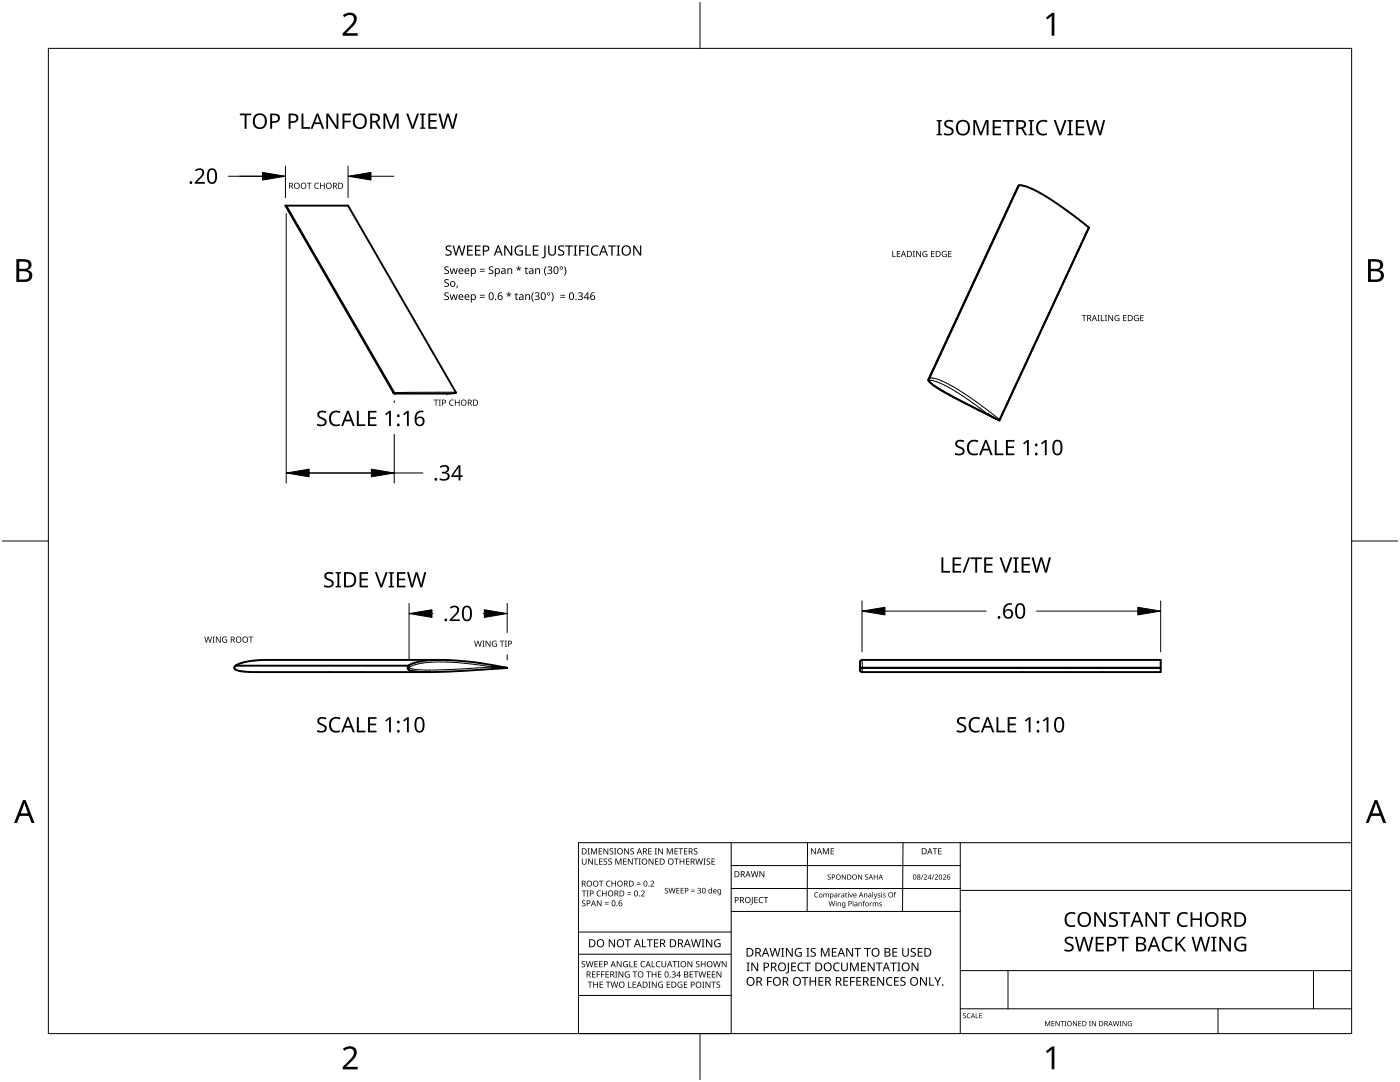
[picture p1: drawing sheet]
<svg xmlns="http://www.w3.org/2000/svg" width="279mm" height="216mm" viewBox="0 0 279 216" stroke-linecap="round" stroke-linejoin="round" font-family="sans-serif">
<g fill="none" stroke="#000" stroke-width=".38">
<path d="M203.3 37l-18 38.7a2.15 2.15 0 0 0 1.4 1.5l4.4 2.5 7.7 3.9M203.3 37a11.2 11.2 0 0 1 5.5 2.2l3.9 2.7 4.6 3.5M203.3 37l-17.8 38.5M57.1 41l21.6 37.4M217.3 45.4l-17.8 38.4M217.3 45.4l-17.8 38.5M78.5 78.4l.3 .1h10.3M78.5 78.4h.1M78.5 78.4l-21.5-37.4h12.5l21.5 37.4-1.8 .1M89.1 78.5h.1M89.2 78.5h-.1M197.1 82.6h.1"/>
<path d="M197.1 82.6l1.7 1M198.8 83.6h.1M198.8 83.7l.7 .1M47 132.8a.53 .53 0 0 0-.2 .7 .53 .53 0 0 0 .6 .3l1.2 .2 2.1 .1h35M53.4 131.7l-3.1 .2a7.9 7.9 0 0 0-3.3 .9M81.4 133.5a6 6 0 0 0 3.6 .6h.7M81.5 132.8h-34.5M81.5 132.8h.1M87.9 131.7h-34.5M87.9 131.7h.7a70 70 0 0 1 12.6 1.6l-3-.2M87.9 131.7a12.7 12.7 0 0 0-6.4 1.1M98.2 133.1h.1"/>
<path d="M101.1 133.3h.1M101.2 133.3l-9.9 .6-5.6 .2M171.6 133.1h.1M171.6 133.1l.3 .2 59.7-.1M171.9 133.3h.1M172 131.7l-.3 .2-.1 .2v1.6l.4 .4M172 131.7h59.6v1.6h-59.5M172 131.7h.1M231.6 133.4v.7h-59.6"/>
</g>
<g fill="none" stroke="#000" stroke-width=".2">
<path d="M78.7 78.4h-.2l.2 .1M78.7 78.4h.1M78.7 78.4l.1 .1M78.8 78.5h.1M91 78.3l-12.3 .1M185.3 76h.1M185.3 75.6l.1 .4M185.3 75.6h.1M185.4 76h.1M185.4 75.9v.1M185.5 75.5l-.2 .1M185.5 75.9h-.1"/>
<path d="M185.5 75.9h.1M185.5 75.5h.1M185.5 75.5v.4M185.5 75.5a3.2 3.2 0 0 1 2.4 .5l2.4 1.2 2.6 1.7 6.6 4.8M185.5 75.9a15.7 15.7 0 0 1 6.5 3.1l5.1 3.6-8.9-4.6-1.8-1.2-1-.8M81.3 133.1l.3 .1-.2 .3zM81.5 132.8l-.2 .3M81.5 132.8h.1M81.5 132.8l.2 .3M81.7 133.1l-.1 .1M81.7 133.1h.1M81.7 133.1a14.1 14.1 0 0 1 7.1-1l4.4 .3 5 .7-11.9 .6a11 11 0 0 1-4.7-.5"/>
<path d="M172 131.7l.1 1.5M172 134.1h.1M172.1 133.4l-.1 .7M172.1 133.3v.1M172.1 133.3h.1"/>
</g>
<path d="M9.7 9.7h260v196.5h-260z" fill="none" stroke="#000" stroke-width=".2"/>
<path d="M139.7 .5v9.2M.5 108h9.2M269.7 108h9.2M139.7 206.2v9.2" fill="none" stroke="#000" stroke-width=".2"/>
<g fill="#000">
<path d="M68.4 3.1a1.64 1.64 0 0 1 2.8 .4 2.52 2.52 0 0 1-1.2 2.2l-.9 .9h2.3v.5h-3v-.4l1.2-1.2a1.95 1.95 0 0 0 .9-2.2 1.23 1.23 0 0 0-1.8 .1zM208.7 3.5l1.3-.9h.4v4.5h-.5v-4l-.9 .8zM68.4 209.3a1.64 1.64 0 0 1 2.8 .4 2.52 2.52 0 0 1-1.2 2.2l-.9 1h2.3v.5h-3v-.5l1.2-1.2a1.95 1.95 0 0 0 .9-2.1 1.23 1.23 0 0 0-1.8 .1zM208.7 209.8l1.3-1h.4v4.6h-.5v-4l-.9 .7z"/>
<path d="M3.3 51.7h1.3a1.28 1.28 0 0 1 1.7 1.3 1.04 1.04 0 0 1-.9 .9 1.23 1.23 0 0 1 1 1.5 1.23 1.23 0 0 1-1.5 .9h-1.6zM3.8 54.1v1.7h1a.86 .86 0 0 0 1-.9 .86 .86 0 0 0-1.1-.8zM3.8 52.2v1.4h.9a.78 .78 0 0 0 1-.7 .78 .78 0 0 0-1.1-.7z"/>
<path d="M273 51.7h1.3a1.28 1.28 0 0 1 1.7 1.3 1.04 1.04 0 0 1-.8 .9 1.23 1.23 0 0 1 1 1.5 1.23 1.23 0 0 1-1.6 .9h-1.6zM273.6 54.1v1.7h.9a.86 .86 0 0 0 1.1-.9 .86 .86 0 0 0-1.1-.8zM273.6 52.2v1.4h.8a.78 .78 0 0 0 1-.7 .78 .78 0 0 0-1.1-.7z"/>
<path d="M4.6 159.6h.5l1.8 4.6h-.6l-.6-1.4h-1.8l-.5 1.4h-.6zM4.8 160.2l-.7 2.1h1.5z"/>
<path d="M274.3 159.6h.6l1.7 4.6h-.6l-.5-1.4h-1.8l-.6 1.4h-.5zM274.6 160.2l-.7 2.1h1.4z"/>
</g>
<g fill="none" stroke="#000" stroke-width=".2">
<path d="M145.9 168.1v38.1h-30.5v-38.1h154.3M145.9 172.7h45.7M145.9 177.3h45.7M161.2 168.1l-.1 13.8M180.2 168.1l-.1 13.8M191.6 168.1v38.1M191.6 177.7h78.1M115.4 198.6h30.5M115.4 190.4h30.5M115.4 186h30.5M145.9 181.9h45.7M191.6 193.7h78.1"/>
<path d="M201.2 193.7v7.6M262.1 193.7v7.6M191.6 201.3h78.1M243.1 201.3v4.9"/>
</g>
<g fill="#000">
<path d="M116.1 177.7h.9v.1h-.4v1.1h-.1v-1.1h-.4zM116.1 171.3h.2v.8a.32 .32 0 0 0 .3 .3 .32 .32 0 0 0 .3-.3v-.8h.2v.8a.47 .47 0 0 1-.5 .4 .47 .47 0 0 1-.5-.4zM117.1 177.7h.4l-.1 .1v.9l.1 .2h-.4l.1-.2v-.9zM117.3 169.3h.4l-.1 .1v1l.1 .1h-.4l.1-.1v-1zM117.4 171.3h.2l.6 1v-1h.1v1.2h-.1l-.7-1v1h-.1zM117.9 169.3h.3l.3 1 .4-1h.3v1.2h-.2v-1.1l-.4 1.1h-.1l-.4-1.1v1.1h-.2zM118.7 171.3h.1v1.1h.6v.1h-.7zM119.2 177.8l.4-.1 .4 .1-.1 .1a.47 .47 0 0 0-.7 .4 .47 .47 0 0 0 .7 .4 .53 .53 0 0 1-.7 0 .53 .53 0 0 1-.1-.7zM119.5 175.7h.9v.2h-.4v1h-.1v-1h-.4zM119.5 169.3h.7v.1h-.6v.4h.5v.1h-.5v.4h.6v.2h-.7zM119.6 171.3h.6v.1h-.5v.4h.5v.2h-.5v.4h.5v.1h-.6zM120.2 177.7h.1v.5h.6v-.5h.2v1.2h-.2v-.6h-.6v.6h-.1z"/>
<path d="M120.5 171.4l.4-.1 .3 .1-.1 .1a.25 .25 0 0 0-.4-.1 .25 .25 0 0 0 0 .4 .42 .42 0 0 1 .5 .5 .42 .42 0 0 1-.7 .2l-.1-.2 .2 .1a.27 .27 0 0 0 .4-.2 .27 .27 0 0 0-.3-.3l-.2-.2zM120.4 169.3h.2l.7 1-.1-1h.2v1.2h-.2l-.6-1v1h-.2zM121.1 175.9l.4-.2 .3 .1v.1a.47 .47 0 0 0-.7 .4 .47 .47 0 0 0 .7 .4 .53 .53 0 0 1-.7 0 .53 .53 0 0 1-.1-.7zM121.4 171.4l.5-.1 .2 .1v.1a.25 .25 0 0 0-.4-.1 .25 .25 0 0 0 0 .4 .42 .42 0 0 1 .4 .5 .42 .42 0 0 1-.7 .2v-.2l.1 .1a.27 .27 0 0 0 .5-.2 .27 .27 0 0 0-.4-.3l-.2-.2zM121.7 169.4l.4-.1h.3l-.1 .1a.25 .25 0 0 0-.4-.1 .25 .25 0 0 0 0 .4l.4 .3 .1 .2-.2 .3-.6-.1v-.1h.2a.27 .27 0 0 0 .5-.1 .27 .27 0 0 0-.4-.3l-.2-.2zM122 175.7h.2v.5h.6v-.5h.1v1.2h-.1v-.5h-.6v.5h-.2zM122.6 169.3h.4l-.1 .1v1l.1 .1h-.4l.1-.1v-1zM122.8 171.3h.2l.4 1 .4-1h.2v1.2h-.1v-1l-.4 1h-.1l-.4-1v1h-.2zM124.4 171.3h.6v.1h-.5v.4h.5v.2h-.5v.4h.5v.1h-.6zM125.2 178.4h.8v.1h-.8zM125.2 178.1h.8v.1h-.8zM124.6 169.3h.1l.7 1v-1h.1v1.2h-.2l-.6-1v1h-.1z"/>
<path d="M125.3 171.3h.2l.6 1v-1h.2v1.2h-.2l-.7-1v1h-.1zM125.8 169.4l.5-.1h.2v.1a.25 .25 0 0 0-.4-.1 .25 .25 0 0 0 0 .4l.4 .3v.2l-.2 .3-.5-.1v-.1h.1a.27 .27 0 0 0 .5-.1 .27 .27 0 0 0-.4-.3l-.2-.2zM126.4 171.3h1v.1h-.4v1.1h-.2v-1.1h-.4zM127.1 176.4h.7v.1h-.7zM127.1 176.1h.7v.1h-.7zM127.4 171.3h.5l-.2 .1v1l.2 .1h-.5l.2-.1v-1zM127.9 177.8a.42 .42 0 0 1 .7 .1 .42 .42 0 0 1-.3 .6l-.2 .2h.6v.2h-.8l.3-.5a.31 .31 0 0 0 .3-.3 .31 .31 0 0 0-.3-.3zM129.4 169.3h.7v.1h-.6v.4h.5v.1h-.5v.4h.6v.2h-.7zM129.4 171.3h.2l.7 1v-1h.1v1.2h-.2l-.6-1v1h-.2zM129.8 175.9a.42 .42 0 0 1 .7 0 .42 .42 0 0 1-.3 .6l-.2 .3h.6v.1h-.8l.3-.4a.31 .31 0 0 0 .3-.3 .31 .31 0 0 0-.3-.3zM130.7 169.3h.4l-.1 .1v1l.1 .1h-.4l.1-.1v-1zM130.7 171.3h.7v.1h-.5v.4h.5v.2h-.5v.4h.5v.1h-.7z"/>
<path d="M131.3 169.3h.2l.7 1v-1h.1v1.2h-.2l-.6-1v1h-.2zM132.7 177.3l.4-.1h.2v.1a.25 .25 0 0 0-.4-.1 .25 .25 0 0 0-.1 .4 .25 .25 0 0 0 .4 .1l.1 .2-.1 .3-.4 .1-.1-.1v-.1a.28 .28 0 0 0 .4 .1 .28 .28 0 0 0 .1-.4 .28 .28 0 0 0-.4-.1zM133.1 169.3h.2l.4 1 .4-1h.2v1.2h-.2v-1.1l-.4 1.1h-.1l-.4-1.1v1.1h-.1zM133.4 177.2h.2l.2 .9 .3-.9h.1l.3 .9 .2-.9h.1l-.3 1.1h-.1l-.3-1-.2 1h-.2zM134.5 171.3h1v.1h-.4v1.1h-.2v-1.1h-.4zM134.6 169.3h.7v.1h-.5v.4h.5v.1h-.5v.4h.5v.2h-.7zM135 177.2h.6v.1h-.5v.3h.5v.2h-.5v.3h.5v.2h-.6zM135.4 169.3h.9v.1h-.4v1.1h-.1v-1.1h-.4zM135.8 177.2h.7v.1h-.5v.3h.4v.2h-.4v.3h.5v.2h-.7zM135.6 171.3h.2v.5h.6v-.5h.2v1.2h-.2v-.5h-.6v.5h-.2zM136.5 169.3h.7v.1h-.5v.4h.5v.1h-.5v.4h.5v.2h-.7zM136.9 171.3h.7v.1h-.5v.4h.5v.2h-.5v.4h.5v.1h-.7z"/>
<path d="M138 177.8h.7v.1h-.7zM138 177.5h.7v.1h-.7zM138.5 169.4l.4-.1h.3l-.1 .1a.25 .25 0 0 0-.4-.1 .25 .25 0 0 0 0 .4l.4 .3 .1 .2-.3 .3-.5-.1v-.1h.2a.27 .27 0 0 0 .4-.1 .27 .27 0 0 0-.3-.3l-.2-.2zM139.2 177.3l.6-.1 .1 .3-.2 .2a.34 .34 0 0 1 .2 .5 .34 .34 0 0 1-.6 .1l-.1-.2a.29 .29 0 0 0 .4 .1 .29 .29 0 0 0 .1-.4h-.3v-.2a.24 .24 0 0 0 .3 0 .24 .24 0 0 0-.1-.4 .24 .24 0 0 0-.3 .2zM138.8 171.3h.1l.3 1 .2-1h.2l.3 1 .2-1h.2l-.3 1.2h-.2l-.3-1-.3 1h-.1zM140.4 171.3h.4l-.1 .1v1l.1 .1h-.4l.1-.1v-1zM141.1 171.4l.4-.1 .2 .1v.1a.25 .25 0 0 0-.4-.1 .25 .25 0 0 0 0 .4 .42 .42 0 0 1 .4 .5 .42 .42 0 0 1-.6 .2l-.1-.2 .2 .1a.27 .27 0 0 0 .4-.2 .27 .27 0 0 0-.4-.3l-.2-.2zM142 171.3h.7v.1h-.5v.4h.4v.2h-.4v.4h.5v.1h-.7zM149.8 173.8h.2l.3 1.1 .2-1.1h.2l.3 1.1 .2-1.1h.2l-.3 1.2h-.2l-.3-1-.3 1h-.1zM151.6 179.1l.3-.1h.4v.2l-.3-.1a.49 .49 0 0 0-.4 .6 .49 .49 0 0 0 .7 .3 .53 .53 0 0 1-.7 .1 .53 .53 0 0 1-.2-.7zM151.6 173.8h.1l.7 1v-1h.1v1.2h-.1l-.7-1v1h-.1zM161.8 169.3h.2l.7 1v-1h.1v1.2h-.2l-.6-1v1h-.2z"/>
<path d="M162.7 178.2l.3-.2 .3 .1-.1 .1a.41 .41 0 0 0-.6 .4 .41 .41 0 0 0 .7 .3 .48 .48 0 0 1-.7 0 .48 .48 0 0 1 .1-.7zM164.2 169.3h.2l.4 .9 .4-.9h.2v1.2h-.1v-1.1l-.4 1.1h-.1l-.4-1.1v1.1h-.2zM164.3 178.3l.6 .1a.28 .28 0 0 1 .3-.1 .28 .28 0 0 1 .2 .3v.5h-.1v-.5a.19 .19 0 0 0-.2-.2 .19 .19 0 0 0-.2 .2v.5h-.1v-.5a.19 .19 0 0 0-.2-.2 .19 .19 0 0 0-.2 .3v.4h-.1zM165.2 174.6l.4-.1h.2l-.1 .1a.24 .24 0 0 0-.3 0 .24 .24 0 0 0-.1 .3 .24 .24 0 0 0 .3 .1 .32 .32 0 0 1 .1 .5 .32 .32 0 0 1-.5-.1 .26 .26 0 0 0 .4 0 .26 .26 0 0 0 .1-.3 .26 .26 0 0 0-.4-.1zM165.8 169.3h.6v.1h-.5v.4h.5v.1h-.5v.4h.5v.2h-.6zM167.3 178.3l.2 .1 .3-.1-.3 .2v.6h-.2zM168 174.5h.1l.6 .8v-.8h.1v1h-.1l-.6-.8v.8h-.1zM168.8 178.1l.1 .2h.2l-.2 .1v.5l.2 .2-.3-.2-.2-.6zM169.2 178.3h.2v.8h-.2zM169.5 178.3h.1l.3 .7 .2-.7h.1l-.3 .8h-.1zM171.2 174.5h.2l.5 .8v-.8h.1v1h-.1l-.5-.8v.8h-.2zM172.4 178.3l.2 .1a.29 .29 0 0 1 .3-.1 .29 .29 0 0 1 .2 .3v.5h-.1v-.5a.21 .21 0 0 0-.3-.2 .21 .21 0 0 0-.1 .3v.4h-.2z"/>
<path d="M172.7 174.6l.3-.1h.2v.1a.24 .24 0 0 0-.3 0 .24 .24 0 0 0-.1 .3 .24 .24 0 0 0 .3 .1 .32 .32 0 0 1 0 .5 .32 .32 0 0 1-.5-.1h.1a.26 .26 0 0 0 .3 0 .26 .26 0 0 0 .1-.3 .26 .26 0 0 0-.3-.1zM174.1 178h.1v1.1h-.1zM174.4 178.3h.1l.2 .6 .3-.6h.1l-.4 .9-.2 .2-.1-.1 .3-.2zM174.4 174.5h.1v.4h.5v-.4h.2v1h-.2v-.5h-.5v.5h-.1zM175.2 178.4l.5-.1-.4 .1v.2a.28 .28 0 0 1 .4 .1 .28 .28 0 0 1-.2 .4 .28 .28 0 0 1-.3-.2l.1 .1a.18 .18 0 0 0 .2 0 .18 .18 0 0 0 .1-.3 .18 .18 0 0 0-.3 0zM175.9 178.3h.1v.8h-.1zM176.3 178.4l.4-.1-.3 .1v.2a.28 .28 0 0 1 .3 .1 .28 .28 0 0 1-.1 .4 .28 .28 0 0 1-.4-.2l.1 .1a.18 .18 0 0 0 .3 0 .18 .18 0 0 0 0-.3 .18 .18 0 0 0-.2 0zM178.5 178h.4l-.3 .2 .2 .2h-.2v.7h-.1v-.7h-.2zM184.2 174.5h.1l-.4 1h-.1zM184.4 174.6a.37 .37 0 0 1 .6 0 .37 .37 0 0 1-.3 .6l-.2 .2h.5v.1h-.6l.2-.4a.27 .27 0 0 0 .3-.3 .27 .27 0 0 0-.4-.2zM186.3 174.5h.2l-.4 1h-.2zM186.1 169.3h.9v.1h-.3v1.1h-.2v-1.1h-.4z"/>
<path d="M186.5 174.6a.37 .37 0 0 1 .6 0 .37 .37 0 0 1-.2 .6l-.2 .2h.5v.1h-.7l.3-.4a.27 .27 0 0 0 .3-.3 .27 .27 0 0 0-.4-.2zM187.2 169.3h.7v.1h-.5v.4h.5v.1h-.5v.4h.5v.2h-.7zM188.2 174.6a.37 .37 0 0 1 .6 0 .37 .37 0 0 1-.3 .6l-.2 .2h.5v.1h-.6l.2-.4a.27 .27 0 0 0 .3-.3 .27 .27 0 0 0-.4-.2zM116.1 191.9l.4-.1h.3l-.1 .2a.25 .25 0 0 0-.4-.1 .25 .25 0 0 0 0 .4 .42 .42 0 0 1 .5 .5 .42 .42 0 0 1-.7 .2l-.1-.2 .2 .1a.27 .27 0 0 0 .5-.2 .27 .27 0 0 0-.4-.3l-.2-.2zM116.2 179.8l.4-.2 .2 .1v.1a.24 .24 0 0 0-.4-.1 .24 .24 0 0 0 0 .4 .4 .4 0 0 1 .4 .5 .4 .4 0 0 1-.6 .2v-.1a.26 .26 0 0 0 .4 0 .26 .26 0 0 0 0-.4l-.4-.2zM117.3 195.9h.9v.1h-.4v1.1h-.1v-1.1h-.4zM116.9 191.8h.2l.2 1 .3-1h.1l.3 1 .3-1h.1l-.3 1.2h-.1l-.3-1-.3 1h-.2zM118.1 193.8h.7v.2h-.5v.3h.5v.2h-.5v.4h.5v.1h-.7zM119.1 193.8h.7v.2h-.6v.4h.5v.1h-.5v.5h-.1zM118.6 191.8h.7v.1h-.5v.4h.5v.1h-.5v.5h.5v.1h-.7zM118.4 195.9h.2v.5h.6v-.5h.1v1.2h-.1v-.6h-.6v.6h-.2zM119.1 179.7h.2l.6 .9v-.9h.1v1.1h-.1l-.7-.9 .1 .9h-.2z"/>
<path d="M120 193.8h.6v.2h-.5v.4h.5v.1h-.5v.5h-.1zM119.6 191.8h.7v.1h-.6v.4h.5v.1h-.5v.5h.6v.1h-.7zM119.7 195.9h.6v.1h-.5v.4h.5v.1h-.5v.5h.5v.1h-.6zM120.7 180.4h.8v.1h-.8zM120.7 180h.8v.1h-.8zM120.9 195.9h.9v.1h-.4v1.1h-.1v-1.1h-.4zM120.8 193.8h.7v.2h-.5v.3h.5v.2h-.5v.4h.5v.1h-.7zM121.5 187.4h.2l.9 1.3v-1.3h.1v1.6h-.2l-.8-1.3v1.3h-.2zM121.9 195.9h.1l.3 1 .2-1h.2l.3 1 .2-1h.2l-.3 1.2h-.2l-.3-1-.3 1h-.1zM122.8 193.8h.4l-.1 .2v.9l.1 .1h-.4l.1-.1v-.9zM123.1 191.8h.2l.6 1v-1h.1v1.2h-.1l-.7-1v1h-.1zM123.4 193.8h.2l.7 1-.1-1h.2v1.2h-.2l-.6-1v1h-.2z"/>
<path d="M124.5 191.9l.4-.1h.4l-.1 .2a.5 .5 0 0 0-.7 .4 .5 .5 0 0 0 .7 .5v-.4h-.3v-.1h.4v.6a.66 .66 0 0 1-.9-.2 .66 .66 0 0 1 .1-.9zM124.8 194l.6-.2 .3 .1-.1 .1a.5 .5 0 0 0-.8 .4 .5 .5 0 0 0 .7 .5v-.4h-.3v-.1h.5v.6a.66 .66 0 0 1-.9-.1 .66 .66 0 0 1 0-.9zM125.3 195.9h.2v1.1h.5v.1h-.7zM124.7 187.4h1.2v.2h-.5v1.4h-.2v-1.4h-.5zM125.6 191.8h.2v1.1h.5v.1h-.7zM126.3 193.8h.9v.2h-.4v1h-.2v-1h-.3zM126.2 195.9h.7v.1h-.5v.4h.5v.1h-.5v.5h.5v.1h-.7zM126.5 191.8h.7v.1h-.5v.4h.5v.1h-.5v.5h.5v.1h-.7zM128.1 187.4h.2v1.4h.7v.2h-.9zM128 191.9l.3-.1h.5l-.1 .2-.3-.1a.49 .49 0 0 0-.4 .6 .49 .49 0 0 0 .7 .3 .52 .52 0 0 1-.6 .1 .52 .52 0 0 1-.3-.6zM129 193.8h.9v.2h-.4v1h-.2v-1h-.3zM129.1 187.4h1.2v.2h-.5v1.4h-.2v-1.4h-.5z"/>
<path d="M129.4 195.9h.5l-.2 .1v1l.2 .1h-.5l.2-.1v-1zM130.1 191.8h.1v1.1h.5v.1h-.6zM130.1 193.8h.1v.5h.6v-.5h.2v1.2h-.2v-.5h-.6v.5h-.1zM130.1 195.9h.2l.6 1v-1h.2v1.2h-.2l-.7-1v1h-.1zM130.5 187.4h.9v.2h-.7v.5h.6v.2h-.6v.5h.7v.2h-.9zM131 191.9l.5-.1h.3l-.1 .2a.49 .49 0 0 0-.7 .4 .49 .49 0 0 0 .8 .4 .52 .52 0 0 1-.7 .1 .52 .52 0 0 1-.2-.6zM131.5 196l.5-.1h.3v.2a.5 .5 0 0 0-.8 .3 .5 .5 0 0 0 .7 .5v-.3h-.3v-.1h.4v.5a.66 .66 0 0 1-.9-.1 .66 .66 0 0 1 .1-.9zM131.3 193.8h.7v.2h-.5v.3h.5v.2h-.5v.4h.5v.1h-.7zM132 191.8h.2v.8a.32 .32 0 0 0 .3 .3 .32 .32 0 0 0 .3-.3v-.8h.1v.8a.47 .47 0 0 1-.4 .4 .47 .47 0 0 1-.5-.4zM133.1 195.9h.6v.1h-.5v.4h.5v.1h-.5v.5h.5v.1h-.6zM134.2 191.8h.9v.1h-.4v1.1h-.1v-1.1h-.4zM134.1 193.9a.39 .39 0 0 1 .5-.1 .39 .39 0 0 1 .1 .5l-.1 .1a.36 .36 0 0 1 .2 .5 .36 .36 0 0 1-.5 .2l-.2-.1v-.1a.29 .29 0 0 0 .5 .1 .29 .29 0 0 0 0-.5h-.4v-.1a.27 .27 0 0 0 .4-.1 .27 .27 0 0 0-.1-.4 .27 .27 0 0 0-.4 .1z"/>
<path d="M135.2 191.8h.4l-.1 .1v1l.1 .1h-.4l.1-.1v-1zM135.4 196l.5-.1h.3l-.1 .2a.5 .5 0 0 0-.8 .3 .5 .5 0 0 0 .7 .5v-.3h-.2v-.1h.4v.5a.66 .66 0 0 1-.9-.1 .66 .66 0 0 1 .1-.9zM136.5 195.9h.7v.1h-.6v.4h.5v.1h-.5v.5h.6v.1h-.7zM137.2 191.8h.2l.6 1v-1h.2v1.2h-.2l-.7-1v1h-.1zM137.6 193.8h.7v.2h-.5v.3h.5v.2h-.5v.4h.5v.1h-.7zM138.4 193.8h.9v.2h-.3v1h-.2v-1h-.4zM137.9 187.4h.2l.3 1.4 .4-1.4h.2l.4 1.4 .3-1.4h.2l-.4 1.6h-.2l-.4-1.3-.4 1.3h-.2zM138.9 191.9l.4-.1h.3l-.1 .2a.25 .25 0 0 0-.3-.1 .25 .25 0 0 0 0 .4 .42 .42 0 0 1 .4 .5 .42 .42 0 0 1-.7 .2v-.2l.1 .1a.27 .27 0 0 0 .5-.2 .27 .27 0 0 0-.4-.3l-.2-.2zM140.1 195.9h.5l-.2 .1v1l.2 .1h-.5l.2-.1v-1zM140 187.4h.6l-.2 .2v1.3l.2 .1h-.6l.2-.1v-1.3zM139.4 193.8h.1l.3 1.1 .3-1.1h.1l.3 1.1 .3-1.1h.1l-.3 1.2h-.2l-.3-1-.2 1h-.2zM139.9 191.8h.1v.5h.6v-.5h.2v1.2h-.2v-.6h-.6v.6h-.1z"/>
<path d="M140.8 195.9h.2l.6 1v-1h.2v1.2h-.2l-.7-1 .1 1h-.2zM141.1 193.8h.7v.2h-.5v.3h.5v.2h-.5v.4h.5v.1h-.7zM140.9 187.4h.2l.9 1.3v-1.3h.1v1.6h-.2l-.8-1.3v1.3h-.2zM142 195.9h.9v.1h-.4v1.1h-.2v-1.1h-.3zM142.1 193.8h.6v.2h-.5v.3h.5v.2h-.5v.4h.5v.1h-.6zM142.7 187.6l.7-.2 .4 .1-.1 .2a.65 .65 0 0 0-1 .5 .65 .65 0 0 0 .9 .6v-.4h-.3v-.2h.5v.7a.86 .86 0 0 1-1.1-.1 .86 .86 0 0 1 0-1.2zM142.3 191.8h.2l.2 1 .3-1h.2l.2 1 .3-1h.2l-.4 1.2h-.1l-.3-1-.3 1h-.2zM143 196l.5-.1h.2v.2a.25 .25 0 0 0-.4-.1 .25 .25 0 0 0 0 .4l.4 .2v.2l-.2 .3h-.5v-.2l.1 .1a.27 .27 0 0 0 .5-.2 .27 .27 0 0 0-.4-.3l-.2-.2zM143 193.8h.2l.6 1v-1h.2v1.2h-.2l-.7-1v1h-.1zM144 191.8h.2l.7 1v-1h.1v1.2h-.2l-.6-1v1h-.2zM150.1 179h.1v1.3l-.1 .2h-.3v-.1l.3-.2zM150.5 179h.7v.1h-.5v.4h.5v.1h-.5v.5h.5v.1h-.7z"/>
<path d="M152.4 179h.9v.1h-.4v1.1h-.1v-1.1h-.4zM165.4 179.8h.1l.2 .9 .3-.9h.1l.2 .9 .2-.9h.2l-.3 1h-.1l-.3-.8-.2 .8h-.2zM166.8 180.1h.1v.7h-.1zM167.2 180.1l.1 .1a.29 .29 0 0 1 .3-.1 .29 .29 0 0 1 .2 .2v.5h-.1v-.4a.21 .21 0 0 0-.3-.2 .21 .21 0 0 0-.1 .2v.4h-.1zM170.2 179.8h.1v1h-.1zM171.3 180.1l.2 .1a.29 .29 0 0 1 .3-.1 .29 .29 0 0 1 .2 .2v.5h-.1v-.4a.21 .21 0 0 0-.3-.2 .21 .21 0 0 0-.1 .2v.4h-.2zM172.3 179.8h.4l-.3 .1 .2 .3h-.2v.6h-.1v-.6h-.2zM173.6 180.1l.1 .1 .3-.1-.3 .2v.5h-.1zM174.2 180.1l.6 .1a.28 .28 0 0 1 .3-.1 .28 .28 0 0 1 .2 .2v.5h-.1v-.5a.19 .19 0 0 0-.3-.1 .19 .19 0 0 0-.1 .2v.4h-.1v-.5a.19 .19 0 0 0-.3-.1 .19 .19 0 0 0-.1 .2v.4h-.1zM175.5 180.1h.5l-.4 .1v.1a.34 .34 0 0 1 .4 .5h-.5v-.1h.1a.18 .18 0 0 0 .2 0 .18 .18 0 0 0 .1-.2 .18 .18 0 0 0-.3 0zM212.8 182.4a1.63 1.63 0 0 1 1.9-.2l-.2 .3-.8-.2a1.19 1.19 0 0 0-.8 1.6 1.19 1.19 0 0 0 1.7 .6v.4a1.5 1.5 0 0 1-1.9-.4 1.5 1.5 0 0 1-.1-1.8zM212.6 187.2a1.38 1.38 0 0 1 1.6-.1l-.1 .3-.4-.2a.52 .52 0 0 0-.7 .1 .52 .52 0 0 0 0 .7h.1a1.2 1.2 0 0 1 1.2 1.2 1.26 1.26 0 0 1-1.9 .5v-.3a1.03 1.03 0 0 0 1.5-.2 1.04 1.04 0 0 0-1-.9 .77 .77 0 0 1-.3-1.1z"/>
<path d="M214.5 186.9h.4l.6 2.5 .7-2.5h.3l.7 2.5 .6-2.5h.4l-.8 2.9h-.3l-.7-2.4-.7 2.4h-.4zM218.7 186.9h1.6v.4h-1.3v.9h1.2v.3h-1.2v1h1.3v.3h-1.6zM218.4 182h.4l1.6 2.4-.1-2.4h.4v2.9h-.4l-1.6-2.4v2.4h-.3zM221.5 182.3a1.38 1.38 0 0 1 1.6-.2l-.2 .4-.3-.2a.52 .52 0 0 0-.7 .1 .52 .52 0 0 0-.1 .7l1 .4 .3 .7a1.19 1.19 0 0 1-1.8 .6v-.3a1.03 1.03 0 0 0 1.5-.2 1.04 1.04 0 0 0-1.1-.9 .77 .77 0 0 1-.2-1.1zM223 186.9h2.2v.4h-.9v2.5h-.3v-2.5h-1zM223.4 182h2.1v.3h-.9v2.6h-.3v-2.6h-.9zM228.6 182h.4l1.6 2.4v-2.4h.3v2.9h-.4l-1.6-2.4v2.4h-.3zM231.3 182h2.2v.3h-.9v2.6h-.3v-2.6h-1zM232.2 187.3a1.63 1.63 0 0 1 1.9-.2l-.2 .3a1.14 1.14 0 0 0-1.4 .1 1.14 1.14 0 0 0-.2 1.4 1.11 1.11 0 0 0 1.6 .5v.4a1.5 1.5 0 0 1-1.8-.4 1.5 1.5 0 0 1-.1-1.8zM235.3 182.4a1.63 1.63 0 0 1 1.8-.2l-.2 .3a1.14 1.14 0 0 0-1.4 .1 1.14 1.14 0 0 0-.2 1.4 1.11 1.11 0 0 0 1.7 .5v.4a1.5 1.5 0 0 1-1.8-.4 1.5 1.5 0 0 1-.2-1.8zM234.6 186.9h.3v1.5l1.3-1.5h.5l-1.2 1.3 1.2 1.6h-.4l-1.1-1.3-.3 .2v1.1h-.3zM237.6 182h.4v1.3h1.5v-1.3h.3v2.9h-.3v-1.3h-1.5v1.3h-.4z"/>
<path d="M237.8 186.9h.4l.6 2.5 .7-2.5h.3l.7 2.5 .6-2.5h.4l-.8 2.9h-.3l-.7-2.4-.7 2.4h-.4zM241.7 186.9h1.1v.2l-.4 .1v2.4h.4v.2h-1.1v-.2h.4v-2.4l-.4-.1zM243.3 186.9h.5l1.5 2.4v-2.4h.4v2.9h-.5l-1.5-2.4v2.4h-.4zM246.7 187.3a1.87 1.87 0 0 1 2-.2l-.2 .3a1.2 1.2 0 0 0-1.8 .9 1.2 1.2 0 0 0 1.7 1.2v-.9h-.7v-.3h1v1.4a1.62 1.62 0 0 1-2.3-.7v-.1a1.77 1.77 0 0 1 .3-1.6zM192.2 202.3l.4-.1h.2l-.1 .1a.24 .24 0 0 0-.3 0 .24 .24 0 0 0-.1 .3 .24 .24 0 0 0 .4 .1l.1 .2-.1 .2-.4 .1-.1-.2a.24 .24 0 0 0 .3 .1 .24 .24 0 0 0 .1-.3l-.4-.2zM193.1 202.3l.6-.1-.3 .1a.4 .4 0 0 0-.3 .5 .4 .4 0 0 0 .5 .2 .46 .46 0 0 1-.6 0 .46 .46 0 0 1 .1-.7zM194.7 202.2h.1v.8h.5v.2h-.6zM195.4 202.2h.6v.1h-.4v.3h.4v.1h-.4v.4h.4v.1h-.6zM208.6 203.7h.2l.3 .9 .3-.9h.2v1.1h-.1v-.9l-.5 .9-.3-.9v.9h-.1zM209.9 203.7h.5v.2h-.4v.3h.4v.1h-.4v.3h.4v.2h-.5zM210.7 203.7h.1l.5 .9v-.9h.2v1.1h-.2l-.5-.9v.9h-.1zM211.6 203.7h.8v.2h-.3v.9h-.2v-.9h-.3z"/>
<path d="M212.5 203.7h.3l-.1 .1v.9l.1 .1h-.3l.1-.1v-.9zM214.1 203.7h.2l.5 .9v-.9h.1v1.1h-.1l-.6-.9 .1 .9h-.2zM215.2 203.7h.6v.2h-.5v.3h.5v.1h-.5v.3h.5v.2h-.6zM217.3 203.7h.4l-.1 .1v.9l.1 .1h-.4l.2-.1v-.9zM217.9 203.7h.2l.5 .9v-.9h.1v1.1h-.1l-.6-.9v.9h-.1zM222.1 203.7h.1l.2 .9 .3-.9h.1l.2 .9 .2-.9h.2l-.3 1.1h-.1l-.3-.9-.2 .9h-.1zM223.5 203.7h.3l-.1 .1v.9l.1 .1h-.3l.1-.1v-.9zM224 203.7h.2l.5 .9v-.9h.1v1.1h-.1l-.6-.9v.9h-.1zM225.2 203.9l.4-.2 .3 .1-.1 .1a.42 .42 0 0 0-.6 .3 .42 .42 0 0 0 .6 .4v-.3h-.3v-.1h.4v.5a.56 .56 0 0 1-.7-.1 .56 .56 0 0 1 0-.7z"/>
<path d="M116.1 175.7h.3a.34 .34 0 0 1 .5 .3 .34 .34 0 0 1-.3 .4l.4 .5h-.2l-.3-.5h-.2v.5h-.2zM116.3 175.9v.4h.1a.22 .22 0 0 0 .3-.2 .22 .22 0 0 0-.3-.2z"/>
<path d="M116.1 169.3h.4a.61 .61 0 0 1 .6 .6 .61 .61 0 0 1-.6 .6h-.4zM116.3 169.4v.9h.1a.48 .48 0 0 0 .5-.4 .48 .48 0 0 0-.4-.5z"/>
<path d="M117 176.3a.6 .6 0 0 1 1.2 0 .6 .6 0 0 1-1.2 0zM117.4 175.9l-.2 .4a.43 .43 0 0 0 .5 .4 .43 .43 0 0 0 .4-.5 .43 .43 0 0 0-.5-.4z"/>
<path d="M117.7 177.7h.5l.3 .3-.2 .3-.4 .1v.5h-.2zM117.9 177.8v.5a.28 .28 0 0 0 .4-.2 .28 .28 0 0 0-.4-.3z"/>
<path d="M118.3 176.3a.58 .58 0 0 1 1.1 0 .58 .58 0 0 1-1.1 0zM118.5 176.3a.45 .45 0 0 0 .9 0 .45 .45 0 0 0-.9 0z"/>
<path d="M121.2 178.3a.6 .6 0 0 1 1.2 0 .6 .6 0 0 1-1.2 0zM121.6 177.9l-.1 .4a.43 .43 0 0 0 .4 .4 .43 .43 0 0 0 .4-.5 .43 .43 0 0 0-.4-.4z"/>
<path d="M122.6 177.7h.4a.34 .34 0 0 1 .4 .2 .34 .34 0 0 1-.2 .4l.3 .6h-.2l-.3-.5h-.2v.5h-.2zM122.8 177.8v.5h.2a.22 .22 0 0 0 .2-.3 .22 .22 0 0 0-.2-.2z"/>
<path d="M123.1 176.3a.6 .6 0 0 1 1.2 0 .6 .6 0 0 1-1.2 0zM123.5 175.9l-.2 .4a.43 .43 0 0 0 .5 .4 .43 .43 0 0 0 .4-.5 .43 .43 0 0 0-.5-.4z"/>
<path d="M123.1 169.9a.61 .61 0 0 1 1.2 0 .61 .61 0 0 1-1.2 0zM123.5 169.5a.47 .47 0 0 0-.2 .7 .47 .47 0 0 0 .8 0v-.1a.45 .45 0 0 0-.1-.6 .45 .45 0 0 0-.5 0z"/>
<path d="M123.7 177.7h.3a.58 .58 0 0 1 .6 .6 .58 .58 0 0 1-.6 .6h-.3zM123.8 177.8v.9h.2a.46 .46 0 0 0 .4-.4 .46 .46 0 0 0-.4-.5z"/>
<path d="M124.5 175.7h.3a.34 .34 0 0 1 .5 .3 .34 .34 0 0 1-.3 .4l.4 .5h-.2l-.3-.5h-.2v.5h-.2zM124.7 175.9v.4h.1a.22 .22 0 0 0 .3-.2 .22 .22 0 0 0-.3-.2z"/>
<path d="M125.5 175.7h.4a.58 .58 0 0 1 .6 .6 .58 .58 0 0 1-.6 .6h-.4zM125.7 175.9v.9h.1a.46 .46 0 0 0 .5-.5 .46 .46 0 0 0-.4-.4z"/>
<path d="M126.7 177.8a.5 .5 0 0 1 .6 .1 .5 .5 0 0 1 0 .6 .42 .42 0 0 1-.6 .3 .42 .42 0 0 1-.2-.6zM126.8 177.9l-.1 .4a.3 .3 0 0 0 .2 .5 .3 .3 0 0 0 .3-.5l-.1-.4z"/>
<path d="M127.5 169.3h.2l.4 1.2h-.1l-.2-.4h-.4l-.2 .4h-.1zM127.6 169.4l-.2 .6h.4z"/>
<path d="M128.3 169.3h.3a.35 .35 0 0 1 .5 .2 .35 .35 0 0 1-.3 .4l.4 .6h-.2l-.3-.5h-.2v.5h-.2zM128.5 169.4v.4h.1a.23 .23 0 0 0 .3-.2 .23 .23 0 0 0-.3-.2z"/>
<path d="M128 171.9a.61 .61 0 0 1 1.2 0 .61 .61 0 0 1-1.2 0zM128.3 171.5l-.1 .4a.45 .45 0 0 0 .7 .4 .45 .45 0 0 0 0-.7l-.2-.2z"/>
<path d="M128.6 175.8a.5 .5 0 0 1 .6 .1 .5 .5 0 0 1 0 .7 .42 .42 0 0 1-.6 .3 .42 .42 0 0 1-.2-.7zM128.7 175.9l-.1 .4a.3 .3 0 0 0 .2 .5 .3 .3 0 0 0 .3-.5l-.1-.4z"/>
<path d="M131.7 171.3h.4a.61 .61 0 0 1 .6 .6 .61 .61 0 0 1-.7 .6h-.3zM131.8 171.4v1h.2a.48 .48 0 0 0 .5-.5 .48 .48 0 0 0-.5-.5z"/>
<path d="M133.2 171.9a.61 .61 0 0 1 1.2 0 .61 .61 0 0 1-1.2 0zM133.6 171.5l-.1 .4a.45 .45 0 0 0 .6 .4 .45 .45 0 0 0 .1-.8l-.3-.1z"/>
<path d="M136.7 177.2h.5l.2 .2-.1 .4h-.5v.5h-.1zM136.8 177.3v.4a.27 .27 0 0 0 .4-.2 .27 .27 0 0 0-.4-.2z"/>
<path d="M137.5 169.3h.3a.35 .35 0 0 1 .4 .2 .35 .35 0 0 1-.2 .4l.3 .6h-.2l-.3-.5h-.2v.5h-.1zM137.6 169.4v.4h.2a.23 .23 0 0 0 .3-.2 .23 .23 0 0 0-.3-.2z"/>
<path d="M137.9 171.3h.3a.35 .35 0 0 1 .4 .2 .35 .35 0 0 1-.2 .5l.3 .5h-.2l-.3-.5h-.2v.5h-.1zM138 171.4v.5h.2a.23 .23 0 0 0 .3-.2 .23 .23 0 0 0-.3-.3z"/>
<path d="M140.2 177.2h.1a.4 .4 0 0 1 .4 .1 .4 .4 0 0 1 .1 .4 .41 .41 0 0 1-.4 .6 .41 .41 0 0 1-.3-.6zM140.3 177.3l-.1 .4a.29 .29 0 0 0 .3 .5 .28 .28 0 0 0 .2-.5l-.1-.4z"/>
<path d="M141.5 177.5l.5 .1v-.5h.1v1.2l-.1-.1a.41 .41 0 0 1-.6-.1 .41 .41 0 0 1 .1-.6zM141.4 177.9a.3 .3 0 0 0 .6 0 .3 .3 0 0 0-.6 0z"/>
<path d="M142.4 177.6l.3-.2 .2 .1 .1 .4h-.5l.1 .2h.4v.1h-.6l-.1-.3zM142.5 177.6v.2h.4l-.1-.2z"/>
<path d="M143.3 177.5l.6-.1v1l-.2 .2h-.5v-.1h.5l.1-.3a.41 .41 0 0 1-.6-.1 .41 .41 0 0 1 .1-.6zM143.2 177.9a.3 .3 0 0 0 .6 0 .3 .3 0 0 0-.6 0z"/>
<path d="M146.6 179h.4a.41 .41 0 0 1 .4 .5 .41 .41 0 0 1-.6 .2v.5h-.2zM146.8 179.1v.5a.29 .29 0 0 0 .5-.2 .29 .29 0 0 0-.5-.3z"/>
<path d="M146.6 173.8h.4a.61 .61 0 0 1 .6 .6 .61 .61 0 0 1-.7 .6h-.3zM146.8 174v.9h.1a.43 .43 0 0 0 .5-.5 .41 .41 0 0 0-.4-.4z"/>
<path d="M147.7 179h.3a.35 .35 0 0 1 .4 .2 .35 .35 0 0 1-.2 .5l.3 .5h-.1l-.3-.5h-.3v.5h-.1zM147.8 179.1v.5h.2a.23 .23 0 0 0 .3-.3 .23 .23 0 0 0-.3-.2z"/>
<path d="M147.8 173.8h.4a.35 .35 0 0 1 .4 .3 .35 .35 0 0 1-.2 .4l.3 .5h-.2l-.3-.5h-.2v.5h-.2zM148 174v.4h.2a.23 .23 0 0 0 .3-.2 .23 .23 0 0 0-.3-.2z"/>
<path d="M149.2 173.8h.1l.5 1.2h-.1l-.2-.3h-.5l-.1 .3h-.2zM149.3 174l-.2 .5h.4z"/>
<path d="M148.6 179.6a.61 .61 0 0 1 1.2 0 .61 .61 0 0 1-1.2 0zM149 179.2l-.2 .4a.45 .45 0 0 0 .7 .4 .45 .45 0 0 0 0-.8l-.2-.1z"/>
<path d="M163.4 169.2h.2l.5 1.3h-.2l-.2-.4h-.4l-.2 .4h-.1zM163.5 169.4l-.2 .6h.4z"/>
<path d="M163.4 178.7a.38 .38 0 0 1 .7 0 .38 .38 0 0 1-.7 0zM163.5 178.7a.3 .3 0 0 0 .6 0 .3 .3 0 0 0-.6 0z"/>
<path d="M165.7 178.3l.1 .1a.35 .35 0 0 1 .5 0 .35 .35 0 0 1 0 .5 .35 .35 0 0 1-.5 .1v.4h-.1zM165.7 178.7a.3 .3 0 0 0 .6 0 .3 .3 0 0 0-.6 0z"/>
<path d="M166 174.5h.3a.34 .34 0 0 1 .4 .4 .34 .34 0 0 1-.6 .2v.4h-.1zM166.1 174.6v.4a.25 .25 0 0 0 .4-.2 .25 .25 0 0 0-.4-.2z"/>
<path d="M166.6 178.4h.5v.7l-.1-.1a.26 .26 0 0 1-.4 .1 .26 .26 0 0 1-.1-.4 .26 .26 0 0 1 .4-.1h.1l-.1-.2zM166.6 178.8a.16 .16 0 0 0 .1 .2 .16 .16 0 0 0 .2-.1 .16 .16 0 0 0 0-.2z"/>
<path d="M166.7 175a.55 .55 0 0 1 1.1 0 .55 .55 0 0 1-1.1 0zM167 175a.38 .38 0 0 0 .7 0 .38 .38 0 0 0-.7 0z"/>
<path d="M168 178.4h.5v.7l-.1-.1a.26 .26 0 0 1-.4 .1 .26 .26 0 0 1-.1-.4 .26 .26 0 0 1 .3-.1h.2l-.1-.2zM168 178.8v.1l.2 .1 .2-.3z"/>
<path d="M169.1 174.5h.3a.51 .51 0 0 1 .5 .5 .51 .51 0 0 1-.5 .5h-.3zM169.2 174.6v.8h.4l.1-.3v-.3z"/>
<path d="M170.4 178.4l.2-.1 .3 .1 .1 .3-.6 .1 .2 .2 .3-.1a.37 .37 0 0 1-.5 .1 .37 .37 0 0 1 0-.6zM170.5 178.4l-.1 .2h.4l-.1-.2z"/>
<path d="M170 175a.51 .51 0 0 1 1 0 .51 .51 0 0 1-1 0zM170.2 175a.4 .4 0 0 0 .8 0 .4 .4 0 0 0-.8 0z"/>
<path d="M171.8 178h.1l.4 1.1h-.1l-.1-.4h-.5l-.1 .4h-.1zM171.9 178.2l-.2 .4h.3z"/>
<path d="M173.3 178.4h.5l.1 .7-.1-.1a.26 .26 0 0 1-.4 .1 .26 .26 0 0 1-.1-.4 .26 .26 0 0 1 .3-.1h.2l-.1-.2zM173.4 178.8v.1l.2 .1 .2-.3z"/>
<path d="M173.7 174.5h.2l.4 1h-.2l-.1-.3h-.4l-.1 .3h-.2zM173.8 174.6l-.2 .5h.4z"/>
<path d="M175.7 174.5h.1l.4 1h-.1l-.1-.3h-.4l-.2 .3h-.1zM175.8 174.6l-.2 .5h.3z"/>
<path d="M177.2 178.6a.51 .51 0 0 1 1 0 .51 .51 0 0 1-1 0zM177.4 178.6a.4 .4 0 0 0 .8 0 .4 .4 0 0 0-.8 0z"/>
<path d="M182.3 174.6h.4l.2 .5a.38 .38 0 0 1-.5 .4 .38 .38 0 0 1-.2-.6zM182.4 174.6l-.1 .2a.38 .38 0 0 0 .3 .6 .41 .41 0 0 0 .2-.5 .41 .41 0 0 0-.4-.3z"/>
<path d="M183.1 174.6l.3-.1a.25 .25 0 0 1 .3 .2 .25 .25 0 0 1-.2 .3 .29 .29 0 0 1 .1 .4 .29 .29 0 0 1-.5 0 .29 .29 0 0 1 .1-.4l-.1-.2zM183.1 175.3a.2 .2 0 0 0 .4 0 .2 .2 0 0 0-.4 0zM183.2 174.8a.17 .17 0 0 0 .3 0 .17 .17 0 0 0-.3 0z"/>
<path d="M184 169.3h.3a.61 .61 0 0 1 .6 .6 .61 .61 0 0 1-.6 .6h-.3zM184.1 169.4v.9h.2a.43 .43 0 0 0 .5-.4 .41 .41 0 0 0-.5-.5z"/>
<path d="M185.6 174.5h.2v.7h.1l-.1 .3h-.2v-.2h-.5zM185.6 174.6l-.3 .6h.3z"/>
<path d="M185.5 169.2h.1l.5 1.3h-.1l-.2-.4h-.5l-.1 .4h-.2zM185.6 169.4l-.2 .6h.4z"/>
<path d="M187.5 174.6l.1-.1a.51 .51 0 0 1 .4 .5 .51 .51 0 0 1-.5 .5l-.1-.4zM187.6 174.6l-.1 .2a.38 .38 0 0 0 .3 .6 .41 .41 0 0 0 .1-.5 .41 .41 0 0 0-.3-.3z"/>
<path d="M189.1 174.6l.5-.1-.4 .2-.1 .3a.33 .33 0 0 1 .5 .1 .33 .33 0 0 1-.2 .5 .33 .33 0 0 1-.4-.4zM189.1 175.2a.25 .25 0 0 0 .5 0 .25 .25 0 0 0-.5 0z"/>
<path d="M117.1 193.8h.3a.35 .35 0 0 1 .4 .3 .35 .35 0 0 1-.2 .4l.3 .5h-.1l-.3-.5h-.3v.5h-.1zM117.2 194v.4h.2a.23 .23 0 0 0 .3-.2 .23 .23 0 0 0-.3-.2z"/>
<path d="M117.1 179.7h.5l.2 .2-.1 .4-.5 .1v.4h-.1zM117.2 179.8v.4a.28 .28 0 0 0 .5-.2 .28 .28 0 0 0-.5-.2z"/>
<path d="M118.4 179.7h.1l.5 1.1h-.2l-.1-.3h-.5l-.1 .3h-.2zM118.4 179.8l-.1 .5h.3z"/>
<path d="M117.6 187.4h.5a.79 .79 0 0 1 .7 .8 .79 .79 0 0 1-.8 .8h-.4zM117.8 187.6v1.2h.2a.56 .56 0 0 0 .6-.6 .54 .54 0 0 0-.6-.6z"/>
<path d="M119.3 187.6a.74 .74 0 0 1 .9-.1 .74 .74 0 0 1 .4 .7 .77 .77 0 0 1-1.1 .8 .77 .77 0 0 1-.3-1.3zM119.5 187.7l-.2 .5a.56 .56 0 0 0 .7 .6 .56 .56 0 0 0 .3-.9 .51 .51 0 0 0-.8-.2z"/>
<path d="M120.5 191.8h.3a.41 .41 0 0 1 .5 .5 .41 .41 0 0 1-.6 .2v.5h-.2zM120.7 191.9v.5a.29 .29 0 0 0 .4-.2 .29 .29 0 0 0-.4-.3z"/>
<path d="M121.8 193.8h.3a.35 .35 0 0 1 .5 .3 .35 .35 0 0 1-.3 .4l.4 .5h-.2l-.3-.5h-.3v.5h-.1zM121.9 194v.4h.2a.23 .23 0 0 0 .3-.2 .23 .23 0 0 0-.3-.2z"/>
<path d="M122.3 191.8h.1l.5 1.2h-.1l-.2-.4h-.5l-.1 .4h-.2zM122.4 191.9l-.2 .6h.4z"/>
<path d="M122.2 179.7a.42 .42 0 0 1 .5 0 .42 .42 0 0 1 .1 .5 .44 .44 0 0 1-.4 .6 .44 .44 0 0 1-.3-.6zM122.3 179.8l-.1 .4a.3 .3 0 0 0 .2 .5 .3 .3 0 0 0 .3-.5l-.1-.4z"/>
<path d="M123.6 179.8l.5-.1v.1l-.4 .1-.1 .3a.38 .38 0 0 1 .6 .2 .38 .38 0 0 1-.3 .5 .38 .38 0 0 1-.5-.4zM123.6 180.5a.25 .25 0 0 0 .5 0 .25 .25 0 0 0-.5 0z"/>
<path d="M123.3 187.6a.74 .74 0 0 1 .8-.1 .74 .74 0 0 1 .5 .7 .77 .77 0 0 1-1.1 .8 .77 .77 0 0 1-.3-1.3zM123.5 187.7l-.2 .5a.56 .56 0 0 0 .7 .6 .56 .56 0 0 0 .3-.9 .51 .51 0 0 0-.8-.2z"/>
<path d="M123.4 196.5a.61 .61 0 0 1 1.2 0 .61 .61 0 0 1-1.2 0zM123.8 196.1a.47 .47 0 0 0-.1 .7 .47 .47 0 0 0 .7 0v-.1a.45 .45 0 0 0 0-.6 .45 .45 0 0 0-.6 0z"/>
<path d="M127.1 187.4h.2l.6 1.6h-.2l-.2-.5h-.6l-.2 .5h-.2zM127.2 187.6l-.3 .7h.5z"/>
<path d="M127.5 195.9h.1l.5 1.2h-.2l-.1-.4h-.5l-.1 .4h-.2zM127.6 196l-.2 .6h.4z"/>
<path d="M127.2 194.4a.61 .61 0 0 1 1.2 0 .61 .61 0 0 1-1.2 0zM127.4 194.4a.45 .45 0 0 0 .9 0 .45 .45 0 0 0-.9 0z"/>
<path d="M128.3 195.9h.3a.54 .54 0 0 1 .6 .6 .56 .56 0 0 1-.6 .6h-.3zM128.4 196v1h.2a.48 .48 0 0 0 .5-.5 .48 .48 0 0 0-.5-.5z"/>
<path d="M129.3 191.8h.1l.5 1.2h-.2l-.1-.4h-.5l-.1 .4h-.2zM129.3 191.9l-.1 .6h.3z"/>
<path d="M131.7 187.4h.5a.45 .45 0 0 1 .5 .3 .45 .45 0 0 1-.3 .6l.5 .7h-.3l-.3-.6h-.4v.6h-.2zM131.9 187.6v.6h.3a.3 .3 0 0 0 .3-.3 .3 .3 0 0 0-.3-.3z"/>
<path d="M132.8 193.9a.5 .5 0 0 1 .6 .1 .5 .5 0 0 1 0 .7 .44 .44 0 0 1-.6 .3 .44 .44 0 0 1-.2-.6zM132.9 194a.48 .48 0 0 0-.2 .6 .48 .48 0 0 0 .5 .3l.1-.8-.2-.2z"/>
<path d="M133.6 191.8h.1l.5 1.2h-.2l-.1-.4h-.5l-.1 .4h-.2zM133.6 191.9l-.2 .6h.4z"/>
<path d="M133.7 187.4h.5a.79 .79 0 0 1 .8 .8 .79 .79 0 0 1-.9 .8h-.4zM133.9 187.6v1.2h.2a.56 .56 0 0 0 .6-.6 .54 .54 0 0 0-.6-.6z"/>
<path d="M134 195.9h.4a.55 .55 0 0 1 .6 .6 .56 .56 0 0 1-.7 .6h-.3zM134.2 196v1h.1a.48 .48 0 0 0 .5-.5 .48 .48 0 0 0-.4-.5z"/>
<path d="M135.3 187.4h.4a.45 .45 0 0 1 .6 .3 .45 .45 0 0 1-.3 .6l.4 .7h-.2l-.4-.6h-.3v.6h-.2zM135.5 187.6v.6h.2a.3 .3 0 0 0 .4-.3 .3 .3 0 0 0-.4-.3z"/>
<path d="M135.6 193.8h.1v.8h.2v.2h-.2v.2h-.1v-.2h-.6zM135.6 194l-.5 .6h.5z"/>
<path d="M136.5 193.8h.4a.31 .31 0 0 1 .4 .2 .31 .31 0 0 1-.2 .4 .33 .33 0 0 1 .3 .4 .33 .33 0 0 1-.4 .2h-.5zM136.7 194.5v.4h.2a.23 .23 0 0 0 .3-.2 .23 .23 0 0 0-.3-.2zM136.7 194v.3h.2a.21 .21 0 0 0 .3-.2 .21 .21 0 0 0-.3-.1z"/>
<path d="M135.7 192.4a.61 .61 0 0 1 1.2 0 .61 .61 0 0 1-1.2 0zM136.1 192l-.1 .4a.45 .45 0 0 0 .6 .4 .45 .45 0 0 0 .1-.8l-.3-.1z"/>
<path d="M137.1 187.4h.2l.6 1.6h-.2l-.2-.5h-.6l-.2 .5h-.2zM137.2 187.6l-.3 .7h.5z"/>
<path d="M137.9 195.9h.5l.2 .3-.1 .3-.5 .1v.5h-.1zM138 196v.5a.29 .29 0 0 0 .5-.3 .29 .29 0 0 0-.5-.2z"/>
<path d="M138.7 196.5a.65 .65 0 0 1 1.3 0 .65 .65 0 0 1-1.3 0zM139.1 196.1a.47 .47 0 0 0-.1 .7 .47 .47 0 0 0 .7 0l.1-.1a.45 .45 0 0 0-.1-.6 .45 .45 0 0 0-.6 0z"/>
<path d="M141 192.4a.61 .61 0 0 1 1.2 0 .61 .61 0 0 1-1.2 0zM141.4 192l-.2 .4a.45 .45 0 0 0 .7 .4 .45 .45 0 0 0 0-.8l-.2-.1z"/>
<path d="M168.1 180.1h.6v.8l-.3 .3-.3-.1v-.1a.29 .29 0 0 0 .3 .1 .29 .29 0 0 0 .2-.4 .38 .38 0 0 1-.6 0 .38 .38 0 0 1 .1-.6zM168.1 180.5a.27 .27 0 0 0 .5 0 .27 .27 0 0 0-.5 0z"/>
<path d="M169.3 179.8l.5 .1 .2 .2-.1 .3h-.4v.4h-.2zM169.5 179.9v.4a.25 .25 0 0 0 .4-.2 .25 .25 0 0 0-.4-.2z"/>
<path d="M170.6 180.1l.5 .1v.6l-.1-.1a.26 .26 0 0 1-.4 .2 .26 .26 0 0 1-.1-.4 .26 .26 0 0 1 .4-.1h.1l-.1-.2zM170.7 180.5l-.1 .2 .2 .1 .2-.3z"/>
<path d="M172.6 180.5a.4 .4 0 0 1 .8 0 .4 .4 0 0 1-.8 0zM172.8 180.5a.3 .3 0 0 0 .6 0 .3 .3 0 0 0-.6 0z"/>
<path d="M215.4 182.4a1.36 1.36 0 0 1 1.6-.3 1.36 1.36 0 0 1 .7 1.4 1.39 1.39 0 0 1-1.6 1.5 1.39 1.39 0 0 1-1-2zM215.7 182.5l-.2 .5-.1 .5a1.01 1.01 0 0 0 1.2 1.1 1.01 1.01 0 0 0 .7-1.4 .95 .95 0 0 0-.6-.8 .95 .95 0 0 0-1 .1z"/>
<path d="M220.9 186.9h.8a.88 .88 0 0 1 1.1 .9 1.08 1.08 0 0 1-1.5 .9v1.1h-.4zM221.3 187.2v1.2a.79 .79 0 0 0 1.1-.6 .59 .59 0 0 0-.7-.6z"/>
<path d="M226.7 186.9h.9a.77 .77 0 0 1 .9 .3 .77 .77 0 0 1 0 1l-.4 .1a.8 .8 0 0 1 .7 1 .8 .8 0 0 1-1 .5h-1.1zM227.1 188.5v1h.6a.55 .55 0 0 0 .7-.5 .55 .55 0 0 0-.7-.5zM227.1 187.2v1h.5a.5 .5 0 0 0 .7-.5 .5 .5 0 0 0-.7-.5z"/>
<path d="M226.7 182h.4l1.1 2.9h-.4l-.3-.9h-1.2l-.3 .9h-.4zM226.9 182.4l-.5 1.3h1z"/>
<path d="M230.1 186.9h.4l1.1 2.9h-.4l-.3-.9h-1.2l-.3 .9h-.4zM230.3 187.3l-.5 1.3h1z"/>
<path d="M240.8 182.4a1.36 1.36 0 0 1 1.6-.3 1.36 1.36 0 0 1 .8 1.4 1.39 1.39 0 0 1-1.7 1.5 1.39 1.39 0 0 1-1-2zM241.2 182.5l-.3 .5v.5a1.01 1.01 0 0 0 1.1 1.1 1.01 1.01 0 0 0 .8-1.4 .95 .95 0 0 0-.6-.8 .95 .95 0 0 0-1 .1z"/>
<path d="M243.8 182h.8a.84 .84 0 0 1 1.1 .6 .84 .84 0 0 1-.6 1l.8 1.3h-.4l-.7-1.2h-.6v1.2h-.4zM244.2 182.3v1.1h.4a.56 .56 0 0 0 .7-.5 .56 .56 0 0 0-.7-.6z"/>
<path d="M246.4 182h.9a1.46 1.46 0 0 1 1.4 1.5 1.46 1.46 0 0 1-1.5 1.4h-.8zM246.7 182.3v2.3h.4a1.14 1.14 0 0 0 1.2-1.1 1.14 1.14 0 0 0-1.1-1.2z"/>
<path d="M194.1 202.2l.5 1-.3-.3h-.3l-.3 .3zM194.2 202.3l-.2 .4h.3z"/>
<path d="M212.9 204.3a.51 .51 0 0 1 1 0 .51 .51 0 0 1-1 0zM213.1 204.2a.4 .4 0 0 0 .8 0 .4 .4 0 0 0-.8 0z"/>
<path d="M216 203.7h.3a.46 .46 0 0 1 .5 .5 .47 .47 0 0 1-.5 .6h-.3zM216.1 203.9v.8l.4-.1 .2-.2v-.4z"/>
<path d="M219.4 203.7h.3a.46 .46 0 0 1 .5 .5 .47 .47 0 0 1-.6 .6h-.2zM219.5 203.9v.8l.3-.1 .2-.2v-.4z"/>
<path d="M220.4 203.7h.3a.29 .29 0 0 1 .3 .2 .29 .29 0 0 1-.1 .4l.2 .5h-.1l-.3-.5h-.2v.5h-.1zM220.5 203.9v.3h.2a.2 .2 0 0 0 .2-.2 .2 .2 0 0 0-.2-.1z"/>
<path d="M221.6 203.7h.1l.4 1.1h-.2l-.1-.4h-.4l-.1 .4h-.1zM221.6 203.9l-.1 .4h.3z"/>
<circle cx="127.6" cy="178.8" r=".11"/>
<circle cx="129.5" cy="176.8" r=".11"/>
<circle cx="166.9" cy="179.9" r=".08"/>
<circle cx="169.3" cy="178.1" r=".08"/>
<circle cx="176" cy="178.1" r=".08"/>
<circle cx="123.1" cy="180.7" r=".11"/>
<circle cx="133.8" cy="195" r=".11"/>
</g>
<g fill="#000">
<path d="M38.9 33.9a1.01 1.01 0 0 1 1.2-.3 1.01 1.01 0 0 1 .6 1l-.2 .6-1.2 1.1h1.6v.4h-2v-.4l1.1-1.1a.72 .72 0 0 0 .4-.6 .72 .72 0 0 0-.4-.7l-.9 .3zM47.9 22.7h2.2v.3h-.9v2.7h-.4v-2.7h-.9zM60.2 22.7h.4v2.7h1.3v.3h-1.7zM61.3 36.5h.9v.1h-.4v1.1h-.2v-1.1h-.3zM62.9 36.6l.4-.1h.3v.2a.49 .49 0 0 0-.7 .4 .49 .49 0 0 0 .7 .4 .52 .52 0 0 1-.6 .1 .52 .52 0 0 1-.3-.6zM63.9 36.5h.1v.5h.6v-.5h.2v1.2h-.2v-.6h-.6v.6h-.1zM65.1 22.7h.5l1.6 2.5v-2.5h.3v3h-.4l-1.6-2.5v2.5h-.4zM68.4 22.7h1.7v.3h-1.4v1.1h1.3v.3h-1.3v1.3h-.3zM76.5 22.7h.6l.9 2.5 1-2.5h.6v3h-.4v-2.7l-1 2.7h-.3l-1-2.7v2.7h-.4zM81.1 22.7h.4l.9 2.6 .8-2.6h.4l-1.1 3h-.3zM83.8 22.7h1.1v.2l-.4 .1v2.4l.4 .1v.2h-1.1v-.2l.4-.1v-2.4l-.4-.1zM85.5 22.7h1.7v.3h-1.3v.9h1.2v.4h-1.2v1.1h1.3v.3h-1.7z"/>
<path d="M87.5 22.7h.4l.6 2.5 .7-2.5h.4l.7 2.5 .6-2.5h.4l-.8 3h-.4l-.7-2.6-.7 2.6h-.4zM186.9 24h1.1v.2l-.4 .1v2.4l.4 .1v.2h-1.1v-.2l.4-.1v-2.4l-.4-.1zM188.6 24.2a1.43 1.43 0 0 1 1.6-.1l-.1 .3-.2-.1a.64 .64 0 0 0-.7-.1 .64 .64 0 0 0-.4 .6l.3 .3 .5 .3a.85 .85 0 0 1 .7 .8 1.24 1.24 0 0 1-1.9 .7v-.4a1.08 1.08 0 0 0 1.5-.2 1.08 1.08 0 0 0-1-.9 .8 .8 0 0 1-.3-1.2zM194.2 24h.6l.9 2.4 1-2.4h.6v3h-.4v-2.7l-1 2.7h-.3l-1-2.7v2.7h-.4zM198.1 24h1.7v.3h-1.3v.9h1.2v.4h-1.2v1.1h1.3v.3h-1.7zM200.1 24h2.3v.3h-1v2.7h-.4v-2.7h-.9zM205.2 24h1.1v.2l-.3 .1v2.4l.3 .1v.2h-1.1v-.2l.4-.1v-2.4l-.4-.1zM207.2 24.3a1.7 1.7 0 0 1 1.9-.2l-.2 .3a1.19 1.19 0 0 0-1.4 .2 1.19 1.19 0 0 0-.3 1.4 1.15 1.15 0 0 0 1.7 .6v.3a1.56 1.56 0 0 1-1.8-.3 1.56 1.56 0 0 1-.2-1.9zM210.3 24h.4l.9 2.6 .8-2.6h.5l-1.1 3h-.4zM213 24h1.1v.2l-.3 .1v2.4l.3 .1v.2h-1.1v-.2l.4-.1v-2.4l-.4-.1zM214.7 24h1.7v.3h-1.3v.9h1.2v.4h-1.2v1.1h1.3v.3h-1.7zM216.7 24h.4l.6 2.5 .7-2.5h.4l.7 2.5 .7-2.5h.4l-.9 3h-.3l-.8-2.6-.7 2.6h-.4z"/>
<path d="M88.7 53.3l.4-.2 .5 .1-.2 .2a.32 .32 0 0 0-.5 .1 .32 .32 0 0 0 .4 .4l.3 .4a.62 .62 0 0 1-.9 .3v-.2l.2 .1a.34 .34 0 0 0 .5-.2 .34 .34 0 0 0-.4-.4l-.3-.2zM88.7 55.9l.4-.2 .5 .1-.2 .1a.32 .32 0 0 0-.5 .1 .32 .32 0 0 0 .4 .4l.3 .4a.62 .62 0 0 1-.9 .4v-.2l.2 .1a.34 .34 0 0 0 .5-.2 .34 .34 0 0 0-.4-.4l-.3-.3zM88.7 58.5l.4-.2 .5 .1-.2 .1a.32 .32 0 0 0-.5 .2 .32 .32 0 0 0 .4 .4 .48 .48 0 0 1 .3 .6 .48 .48 0 0 1-.8 .2l-.1-.1v-.2l.2 .1a.34 .34 0 0 0 .5-.2 .34 .34 0 0 0-.4-.4l-.3-.2zM89 49.2l.4-.2 .7 .1-.1 .2-.2-.1a.38 .38 0 0 0-.6 .2 .38 .38 0 0 0 .4 .5 .61 .61 0 0 1 .5 .8 .61 .61 0 0 1-.8 .3l-.4-.1v-.2l.4 .1a.4 .4 0 0 0 .6-.3 .4 .4 0 0 0-.5-.4l-.1-.1a.55 .55 0 0 1-.3-.8zM89.7 53.5h.2l.3 1 .2-1h.3l.2 1 .3-1h.2l-.4 1.2h-.2l-.2-1-.3 1h-.3zM89.7 58.7h.2l.3 1 .2-1h.3l.2 1 .3-1h.2l-.4 1.2h-.2l-.2-1-.3 1h-.3zM91.2 57h.2l-.2 .5h-.1zM90.3 49h.3l.4 1.7 .5-1.7h.2l.5 1.7 .4-1.7h.3l-.5 2h-.3l-.5-1.7-.5 1.7h-.2zM93.2 49h1.1v.2h-.8v.6h.8v.3h-.8v.7h.8v.2h-1.1zM95.8 54.1h.9v.1h-.9zM95.8 53.6h.9v.2h-.9zM95.8 59.3h.9v.1h-.9z"/>
<path d="M95.8 58.8h.9v.2h-.9zM94.8 49h1.1v.2h-.9v.6h.9v.3h-.9v.7h.9v.2h-1.1zM97.6 53.3l.3-.2 .5 .1-.1 .2a.32 .32 0 0 0-.6 .1 .32 .32 0 0 0 .4 .4l.4 .4a.62 .62 0 0 1-1 .3v-.2l.2 .1a.34 .34 0 0 0 .6-.2 .34 .34 0 0 0-.5-.4l-.2-.2zM101.1 58.5l.4 .2-.1-.5h.2v.5l.4-.2v.2l-.3 .1 .2 .3-.2 .1-.2-.4-.1 .4-.2-.1 .2-.3-.3-.1zM101.3 53.5l.1 .2a.43 .43 0 0 1 .5-.2 .43 .43 0 0 1 .3 .4v.8h-.2v-.8a.31 .31 0 0 0-.3-.2 .31 .31 0 0 0-.3 .4v.6h-.1zM100.6 49h.3l1.1 1.7v-1.7h.2v2h-.3l-1.1-1.7 .1 1.7h-.3zM103 58.5h.1v.2h.3v.2h-.3v.7l.3 .1v.2h-.3l-.2-.2v-.8l-.2-.1zM103.1 53.4l.4 .1-.1-.4h.2v.4l.4-.1v.2h-.4l.3 .3-.2 .1-.2-.4-.1 .4-.2-.1 .2-.3h-.4zM103 49.2l.7-.3 .6 .2-.1 .2a.84 .84 0 0 0-1.3 .6 .84 .84 0 0 0 1.2 .9v-.6h-.4v-.3h.7v1a1.11 1.11 0 0 1-1.5-.2 1.11 1.11 0 0 1 .1-1.5zM104.8 49h.3v1.8h.9v.2h-1.2zM104.9 53.3h.2v.2h.3v.2h-.3v.7l.3 .1v.2h-.3l-.2-.2v-.8l-.2-.1zM104.8 58.7l.2 .2a.43 .43 0 0 1 .5-.2 .43 .43 0 0 1 .3 .4v.8h-.2v-.8a.31 .31 0 0 0-.4-.2 .31 .31 0 0 0-.2 .4v.6h-.2z"/>
<path d="M106.4 58.3h.1a1.59 1.59 0 0 0 0 1.9 .82 .82 0 0 1-.5-.9zM106.3 49h1.2v.2h-.9v.6h.8v.3h-.8v.7h.9v.2h-1.2zM106.8 53.5l.2 .2a.43 .43 0 0 1 .5-.2 .43 .43 0 0 1 .3 .4v.8h-.2v-.8a.31 .31 0 0 0-.4-.2 .31 .31 0 0 0-.2 .4v.6h-.2zM106.7 58.5l.5-.2 .3 .1 .1 .4-.3 .3a.45 .45 0 0 1 .4 .6 .45 .45 0 0 1-.7 .2l-.3-.1v-.2l.2 .1a.35 .35 0 0 0 .5 0 .35 .35 0 0 0 0-.5 .35 .35 0 0 0-.5 0v-.2a.33 .33 0 0 0 .5-.1 .33 .33 0 0 0-.1-.4 .33 .33 0 0 0-.4 .1zM108.6 49h.3v2a.52 .52 0 0 1-.8 .5v-.2h.4l.1-.2zM108.9 53.2h.2a1.59 1.59 0 0 0 0 1.8 1.05 1.05 0 0 1-.5-1.2zM109.2 53.3a.49 .49 0 0 1 .7-.2 .49 .49 0 0 1 .2 .7l-.2 .1a.45 .45 0 0 1 .3 .6 .45 .45 0 0 1-.7 .2l-.3-.1v-.2l.2 .1a.35 .35 0 0 0 .5 0 .35 .35 0 0 0 0-.5 .35 .35 0 0 0-.4 0v-.2a.33 .33 0 0 0 .4 0 .33 .33 0 0 0-.1-.5 .33 .33 0 0 0-.4 .1zM110 58.3a.84 .84 0 0 1 .5 1v.1a.77 .77 0 0 1-.5 .8 1.59 1.59 0 0 0 0-1.9zM109.4 49h.3v1.3a.53 .53 0 0 0 .5 .5 .53 .53 0 0 0 .5-.5v-1.3h.3v1.3a.78 .78 0 0 1-.8 .7 .78 .78 0 0 1-.8-.7zM111.8 59.3h1v.1h-1zM111.8 58.8h1v.2h-1zM111.5 49.2l.4-.2 .7 .1-.1 .2-.2-.1a.38 .38 0 0 0-.7 .2 .38 .38 0 0 0 .5 .5 .61 .61 0 0 1 .5 .8 .61 .61 0 0 1-.9 .3l-.3-.1v-.2l.4 .1a.4 .4 0 0 0 .6-.3 .4 .4 0 0 0-.5-.4l-.1-.1a.55 .55 0 0 1-.3-.8z"/>
<path d="M112.5 53.2a.84 .84 0 0 1 .5 .9v.1a.77 .77 0 0 1-.5 .8 1.59 1.59 0 0 0 0-1.8zM112.8 49h1.5v.2h-.6v1.8h-.3v-1.8h-.6zM114.5 49h.7v.1l-.2 .1v1.6l.2 .1v.1h-.7v-.1l.2-.1v-1.6l-.2-.1zM115.6 49h1.1v.2h-.9v.7h.9v.2h-.9v.9h-.2zM115.3 58.5l.5-.2 .4 .1 .1 .4-.3 .3a.45 .45 0 0 1 .3 .6 .45 .45 0 0 1-.7 .2l-.3-.1v-.2l.2 .1a.35 .35 0 0 0 .5 0 .35 .35 0 0 0 0-.5 .35 .35 0 0 0-.4 0v-.2a.33 .33 0 0 0 .4-.1 .33 .33 0 0 0 0-.4 .33 .33 0 0 0-.5 .1zM116.9 49h.7v.1l-.2 .1v1.6l.2 .1v.1h-.7v-.1l.2-.1v-1.6l-.2-.1zM118.2 49.2l.7-.3 .5 .2-.1 .2a.81 .81 0 0 0-1.1 .7 .81 .81 0 0 0 1.2 .7v.2a1.06 1.06 0 0 1-1.4-.3 1.06 1.06 0 0 1 .2-1.4zM121.4 49h1.5v.2h-.6v1.8h-.3v-1.8h-.6zM123 49h.8v.1l-.3 .1v1.6l.3 .1v.1h-.8v-.1l.3-.1v-1.6l-.3-.1zM126.4 49h.3l1 1.7v-1.7h.3v2h-.3l-1.1-1.7v1.7h-.2zM178.1 50.1h.1v1.1h.6v.1h-.7zM179 50.1h.7v.1h-.6v.4h.5v.1h-.5v.5h.6v.1h-.7z"/>
<path d="M182.2 50.1h.4l-.1 .1v1l.1 .1h-.4l.1-.1v-1zM182.8 50.1h.2l.7 1v-1h.1v1.2h-.2l-.6-1v1h-.2zM184.2 50.2l.6-.1h.3l-.1 .2a.5 .5 0 0 0-.8 .3 .5 .5 0 0 0 .7 .5v-.3h-.2v-.2h.4v.6a.66 .66 0 0 1-.9-.1 .66 .66 0 0 1 0-.9zM185.8 50.1h.7v.1h-.5v.4h.5v.1h-.5v.5h.5v.1h-.7zM188.1 50.2l.6-.1h.2v.2a.5 .5 0 0 0-.8 .3 .5 .5 0 0 0 .7 .5v-.3h-.3v-.2h.4v.6a.66 .66 0 0 1-.8-.1 .66 .66 0 0 1 0-.9zM189.2 50.1h.7v.1h-.5v.4h.5v.1h-.5v.5h.5v.1h-.7zM89.8 79.9l.4-.2 .4 .1-.1 .1a.49 .49 0 0 0-.7 .5 .49 .49 0 0 0 .7 .4 .52 .52 0 0 1-.6 .1 .52 .52 0 0 1-.3-.6zM215.9 62.9h.9v.1h-.4v1.1h-.1v-1.1h-.4zM219 62.9h.5l-.2 .1v.9l.2 .2h-.5l.2-.2v-.9zM219.7 62.9h.2v1h.5v.2h-.7zM220.5 62.9h.4l-.1 .1v.9l.1 .2h-.4l.1-.2v-.9zM221.2 62.9h.1l.7 1v-1h.1v1.2h-.1l-.7-1v1h-.1z"/>
<path d="M222.6 63l.4-.2 .4 .1-.1 .1a.5 .5 0 0 0-.7 .4 .5 .5 0 0 0 .7 .5v-.3h-.3v-.2h.4v.6a.66 .66 0 0 1-.9-.1 .66 .66 0 0 1 .1-.9zM224.1 62.9h.7v.1h-.5v.4h.5v.1h-.5v.4h.5v.2h-.7zM226.4 63l.5-.2 .4 .1-.1 .1a.5 .5 0 0 0-.8 .4 .5 .5 0 0 0 .7 .5v-.3h-.2v-.2h.4v.6a.66 .66 0 0 1-.9-.1 .66 .66 0 0 1 0-.9zM227.6 62.9h.6v.1h-.5v.4h.5v.1h-.5v.4h.5v.2h-.6zM63.5 82.3a1.43 1.43 0 0 1 1.6-.2l-.1 .3h-.2a.65 .65 0 0 0-.7-.2 .65 .65 0 0 0-.4 .6l.3 .3 .5 .3a.85 .85 0 0 1 .7 .8 1.24 1.24 0 0 1-1.9 .7v-.4a1.08 1.08 0 0 0 1.5-.2 1.08 1.08 0 0 0-1.1-.9 .8 .8 0 0 1-.2-1.1zM66 82.4a1.7 1.7 0 0 1 2-.3l-.2 .3a1.19 1.19 0 0 0-1.5 .2 1.19 1.19 0 0 0-.2 1.4 1.15 1.15 0 0 0 1.7 .6v.3a1.56 1.56 0 0 1-1.8-.3 1.56 1.56 0 0 1-.2-1.9zM71.2 82h.4v2.7h1.3v.3h-1.7zM73.4 82h1.7v.3h-1.3v1h1.3v.3h-1.3v1.1h1.3v.3h-1.7zM76.9 82.6l.8-.6h.3v3h-.4l.1-2.6-.6 .5zM80.4 82.6l.9-.6h.3v3h-.4v-2.6l-.6 .5zM86.6 79.7h.9v.2h-.4v1.1h-.2v-1.1h-.3zM87.6 79.7h.4l-.1 .2v.9l.1 .2h-.4l.1-.2v-.9z"/>
<path d="M87.8 93.1a1.09 1.09 0 0 1 1-.4 1.09 1.09 0 0 1 .8 .8 .74 .74 0 0 1-.6 .8 .81 .81 0 0 1 .8 .9 .81 .81 0 0 1-1 .7l-1.1-.1v-.4a1.08 1.08 0 0 0 1.6-.3 .62 .62 0 0 0-.8-.6h-.3v-.4a.7 .7 0 0 0 .8 0 .7 .7 0 0 0 .2-.7 .89 .89 0 0 0-1.3 0zM90.8 79.7h.1v.6h.7v-.6h.1v1.3h-.1v-.6h-.7v.6h-.1zM190.8 88.1a1.43 1.43 0 0 1 1.6-.2l-.1 .3h-.2a.65 .65 0 0 0-.7-.2 .65 .65 0 0 0-.4 .7l.3 .3 .5 .2a.85 .85 0 0 1 .7 .8 1.24 1.24 0 0 1-1.9 .7v-.3a1.08 1.08 0 0 0 1.5-.2 1.08 1.08 0 0 0-1-.9 .8 .8 0 0 1-.3-1.2zM193.4 88.2a1.7 1.7 0 0 1 1.9-.3l-.2 .3-.8-.1a1.24 1.24 0 0 0-.9 1.6 1.24 1.24 0 0 0 1.7 .7v.3a1.56 1.56 0 0 1-1.8-.3 1.56 1.56 0 0 1-.2-1.9zM198.5 87.8h.4v2.7h1.3v.3h-1.7zM200.8 87.8h1.7v.3h-1.4v1h1.3v.3h-1.3v1.1h1.4v.3h-1.7zM204.2 88.4l.8-.6h.3v3h-.3v-2.6l-.6 .5zM207.8 88.4l.8-.6h.3v3h-.4v-2.6l-.5 .5zM64.9 114.4a1.43 1.43 0 0 1 1.6-.1l-.1 .3h-.2a.64 .64 0 0 0-.7-.2 .64 .64 0 0 0-.4 .6l.3 .3 .5 .3a.85 .85 0 0 1 .7 .8 1.24 1.24 0 0 1-1.9 .7v-.4a1.08 1.08 0 0 0 1.5-.2 1.08 1.08 0 0 0-1.1-.9 .8 .8 0 0 1-.2-1.2zM67 114.2h1.1v.2l-.4 .1v2.4l.4 .1v.2h-1.1v-.2l.3-.1v-2.4l-.3-.1zM71.8 114.2h1.7v.3h-1.4v1h1.3v.3h-1.3v1.1h1.4v.3h-1.7zM74.8 114.2h.4l.9 2.6 .9-2.6h.4l-1.1 3h-.4z"/>
<path d="M77.5 114.2h1.1v.2l-.3 .1v2.4l.3 .1v.2h-1.1v-.2l.4-.1v-2.4l-.4-.1zM79.2 114.2h1.7v.3h-1.3v1h1.2v.3h-1.2v1.1h1.3v.3h-1.7zM81.2 114.2h.4l.6 2.5 .7-2.5h.4l.8 2.5 .6-2.5h.4l-.8 3h-.4l-.8-2.6-.7 2.6h-.4zM187.9 111.2h.4v2.7h1.3v.4h-1.7zM190.1 111.2h1.7v.4h-1.3v.9h1.2v.3h-1.2v1.1h1.3v.4h-1.7zM193.2 111.2h.4l-1.1 3.1h-.4zM193.7 111.2h2.3v.4h-1v2.7h-.4v-2.7h-.9zM196.4 111.2h1.7v.4h-1.3v.9h1.2v.3h-1.2v1.1h1.3v.4h-1.7zM199.5 111.2h.4l.9 2.6 .8-2.6h.4l-1.1 3.1h-.3zM202.2 111.2h1.1v.2l-.4 .1v2.5h.4v.3h-1.1v-.3h.4v-2.5l-.4-.1zM203.9 111.2h1.7v.4h-1.3v.9h1.2v.3h-1.2v1.1h1.3v.4h-1.7zM205.9 111.2h.4l.6 2.6 .7-2.6h.4l.7 2.6 .6-2.6h.4l-.8 3.1h-.4l-.7-2.6-.7 2.6h-.4z"/>
<path d="M40.8 127h.1l.3 1.1 .3-1.1h.1l.3 1.1 .3-1.1h.1l-.3 1.2h-.2l-.3-1-.2 1h-.2zM42.4 127h.5l-.2 .1v1l.2 .1h-.5l.2-.1v-1zM43.1 127h.2l.6 1v-1h.1v1.2h-.1l-.7-1v1h-.1zM44.5 127.2l.4-.2 .4 .1v.1a.5 .5 0 0 0-.8 .4 .5 .5 0 0 0 .7 .5v-.4h-.3v-.1h.4v.6a.66 .66 0 0 1-.9-.1 .66 .66 0 0 1 .1-.9zM49.6 127h.9v.2h-.3v1h-.2v-1h-.4zM89.8 121.2a1.01 1.01 0 0 1 1.1-.4 1.01 1.01 0 0 1 .7 1l-.3 .6-1.1 1.2h1.6v.3h-2.1v-.3l1.1-1.1a.72 .72 0 0 0 .5-.7 .72 .72 0 0 0-.5-.6l-.8 .3zM94.6 127.8h.2l.2 1.1 .3-1.1h.2l.3 1.1 .2-1.1h.2l-.4 1.3h-.1l-.3-1.1-.3 1.1h-.2zM96.2 127.8h.5l-.2 .2v.9l.2 .2h-.5l.2-.2v-.9zM96.9 127.8h.2l.6 1v-1h.2v1.3h-.2l-.7-1.1 .1 1.1h-.2zM98.3 128l.5-.2 .3 .1v.1a.5 .5 0 0 0-.8 .4 .5 .5 0 0 0 .7 .5v-.4h-.3v-.1h.5v.6a.66 .66 0 0 1-.9-.1 .66 .66 0 0 1 0-.9zM99.7 127.8h1v.2h-.4v1.1h-.2v-1.1h-.4zM100.7 127.8h.5l-.2 .2v.9l.2 .2h-.5l.2-.2v-.9z"/>
<path d="M63.5 143.4a1.43 1.43 0 0 1 1.6-.2l-.1 .4-.2-.1a.64 .64 0 0 0-.7-.1 .64 .64 0 0 0-.4 .6l.3 .3a1.24 1.24 0 0 1 1.2 1.2 1.31 1.31 0 0 1-1.9 .5v-.3a1.08 1.08 0 0 0 1.5-.2 1.08 1.08 0 0 0-1.1-.9 .8 .8 0 0 1-.2-1.2zM66 143.5a1.7 1.7 0 0 1 2-.3l-.2 .4a1.19 1.19 0 0 0-1.4 .1 1.19 1.19 0 0 0-.3 1.4 1.15 1.15 0 0 0 1.7 .6v.4a1.56 1.56 0 0 1-1.8-.4 1.56 1.56 0 0 1-.2-1.9zM71.2 143.1h.4v2.7h1.3v.3h-1.7zM73.4 143.1h1.7v.3h-1.3v1h1.3v.3h-1.3v1.1h1.3v.3h-1.7zM76.9 143.7l.8-.6h.3v3h-.4l.1-2.6-.6 .5zM80.5 143.7l.8-.6h.3v3h-.4v-2.6l-.6 .5zM191.1 143.4a1.43 1.43 0 0 1 1.7-.2l-.1 .4-.2-.1a.64 .64 0 0 0-.7-.1 .64 .64 0 0 0-.4 .6l.2 .3a1.24 1.24 0 0 1 1.2 1.2 1.31 1.31 0 0 1-1.9 .5v-.3a1.08 1.08 0 0 0 1.6-.2 1.08 1.08 0 0 0-1.1-.9 .8 .8 0 0 1-.3-1.2zM193.7 143.5a1.69 1.69 0 0 1 1.9-.3l-.1 .4-.9-.2a1.24 1.24 0 0 0-.8 1.6 1.24 1.24 0 0 0 1.7 .7v.4a1.56 1.56 0 0 1-1.9-.4 1.56 1.56 0 0 1-.1-1.9zM198.9 143.1h.4v2.7h1.3v.3h-1.7zM201.1 143.1h1.7v.3h-1.3v1h1.2v.3h-1.2v1.1h1.3v.3h-1.7zM204.5 143.7l.9-.6h.3v3h-.4v-2.6l-.6 .5zM208.1 143.7l.8-.6h.3v3h-.3v-2.6l-.6 .5z"/>
<path d="M149 192.1h.6l-.2 .1v1.4l.2 .2h-.6l.2-.2v-1.4zM149.9 192.1h.3l.9 1.4v-1.4h.2v1.7h-.2l-1-1.4v1.4h-.2zM153.1 195h.9v.2h-.7v.6h.7v.2h-.7v.7h-.2zM153.6 189.2h.2l.4 1.4 .4-1.4h.2l.4 1.4 .3-1.4h.3l-.5 1.7h-.2l-.4-1.5-.4 1.5h-.3zM155.9 189.2h.6l-.2 .1v1.4l.2 .2h-.6l.2-.2v-1.4zM157.2 192.1h.2v1.7a.44 .44 0 0 1-.6 .4v-.2h.3l.1-.2zM156.8 189.2h.3l.9 1.4v-1.4h.2v1.7h-.2l-1-1.4v1.4h-.2zM157.9 192.1h1v.2h-.8v.5h.7v.2h-.7v.6h.8v.2h-1zM158.8 189.4l.8-.2h.4l-.1 .2a.71 .71 0 0 0-1.1 .6 .71 .71 0 0 0 1 .7v-.5h-.4v-.2h.6v.8a.94 .94 0 0 1-1.2-.2 .94 .94 0 0 1 0-1.2zM159.4 192.3l.5-.2h.6l-.1 .2-.4-.1a.7 .7 0 0 0-.6 .9 .7 .7 0 0 0 1 .5v.1a.9 .9 0 0 1-1.1-.2 .9 .9 0 0 1 .1-1.2zM160 195h1.3v.2h-.5v1.5h-.2v-1.5h-.6zM160.6 192.1h1.2v.2h-.5v1.5h-.2v-1.5h-.5z"/>
<path d="M160.9 189.2h.6l-.2 .1v1.4l.2 .2h-.6l.2-.2v-1.4zM161.9 189.3l.3-.1h.6l-.1 .2h-.1a.36 .36 0 0 0-.6 .1 .36 .36 0 0 0 .5 .5l.2 .1 .1 .3a.7 .7 0 0 1-1 .4v-.2l.3 .1a.34 .34 0 0 0 .5-.2 .34 .34 0 0 0-.4-.4l-.4-.3zM161.6 195h.2v.7h.9v-.7h.2v1.7h-.2v-.8h-.9v.8h-.2zM163.3 195h1v.2h-.7v.5h.7v.2h-.7v.6h.7v.2h-1zM163.8 189.2h.3l.6 1.4 .5-1.4h.3v1.7h-.2v-1.5l-.5 1.5h-.2l-.6-1.5v1.5h-.2zM166 189.2h1v.2h-.8v.5h.7v.2h-.7v.6h.8v.2h-1zM166.5 192.3l.6-.3 .5 .1-.1 .2a.7 .7 0 0 0-1 .7 .7 .7 0 0 0 1 .6v.1a.9 .9 0 0 1-1.1-.2 .9 .9 0 0 1 .1-1.2zM167.9 192.1h.2v1.1a.45 .45 0 0 0 .4 .4 .45 .45 0 0 0 .5-.4v-1.1h.2v1.1a.66 .66 0 0 1-.7 .6 .66 .66 0 0 1-.6-.6zM168.3 195h1v.2h-.8v.5h.7v.2h-.7v.6h.8v.2h-1zM169.7 195h.9v.2h-.7v.6h.7v.2h-.7v.7h-.2zM168.9 189.2h.2l1 1.4v-1.4h.2v1.7h-.3l-.9-1.4v1.4h-.2zM169.7 192.1h.3l.5 1.4 .6-1.4h.3v1.7h-.2v-1.5l-.6 1.5h-.2l-.6-1.5 .1 1.5h-.2z"/>
<path d="M170.5 189.2h1.3v.2h-.5v1.5h-.3v-1.5h-.5zM170.9 195h1v.2h-.8v.5h.7v.2h-.7v.6h.8v.2h-1zM171.8 192.1h1v.2h-.7v.5h.7v.2h-.7v.6h.7v.2h-1zM172.5 189.2h1.3v.2h-.6v1.5h-.2v-1.5h-.5zM173.2 192.1h.2l.9 1.4v-1.4h.2v1.7h-.2l-.9-1.4v1.4h-.2zM173.7 195h1v.2h-.7v.5h.7v.2h-.7v.6h.7v.2h-1zM174.8 192.1h1.3v.2h-.5v1.5h-.3v-1.5h-.5zM175.1 195h.2l1 1.4-.1-1.4h.2v1.7h-.2l-.9-1.4v1.4h-.2zM177 195.2l.7-.3 .4 .1-.1 .2a.69 .69 0 0 0-1 .7 .69 .69 0 0 0 1.1 .6v.1a.9 .9 0 0 1-1.2-.3 .9 .9 0 0 1 .1-1.1zM177.7 192.1h1.3v.2h-.6v1.5h-.2v-1.5h-.5zM178.1 189.2h1v.2h-.8v.5h.7v.2h-.7v.6h.8v.2h-1zM178.4 195h1v.2h-.7v.5h.7v.2h-.7v.6h.7v.2h-1z"/>
<path d="M179.1 192.1h.6l-.2 .1v1.4l.2 .2h-.6l.2-.2v-1.4zM179.8 195.1l.3-.1h.6l-.1 .2h-.1a.36 .36 0 0 0-.6 .1 .36 .36 0 0 0 .5 .5 .51 .51 0 0 1 .3 .7 .51 .51 0 0 1-.7 .2l-.3-.1v-.2l.3 .1a.34 .34 0 0 0 .5-.2 .34 .34 0 0 0-.4-.4l-.4-.3zM180 189.2h.3v1.1a.45 .45 0 0 0 .4 .4 .45 .45 0 0 0 .5-.4v-1.1h.2v1.1a.66 .66 0 0 1-.7 .6 .66 .66 0 0 1-.7-.6zM181.8 189.3l.4-.1h.6l-.1 .2h-.1a.36 .36 0 0 0-.6 .1 .36 .36 0 0 0 .4 .5l.3 .1 .1 .3a.7 .7 0 0 1-1.1 .4v-.2l.4 .1a.34 .34 0 0 0 .5-.2 .34 .34 0 0 0-.4-.4l-.4-.3zM181.9 192.1h.3l.9 1.4v-1.4h.2v1.7h-.3l-.9-1.4v1.4h-.2zM183.1 189.2h1v.2h-.7v.5h.7v.2h-.7v.6h.7v.2h-1zM183.6 195h.3l.9 1.4v-1.4h.2v1.7h-.3l-.9-1.4v1.4h-.2zM185.4 195h.3v1.5h.7v.2h-1zM186.5 195h.2l.4 .8 .5-.8h.2l-.5 1v.7h-.3v-.7z"/>
<path d="M41.7 33.8a1.05 1.05 0 0 1 1.2 0 1.05 1.05 0 0 1 .4 1.2 1.28 1.28 0 0 1-1.1 1.7 1.37 1.37 0 0 1-.9-1.8l.1-.7zM41.9 34.1a2.23 2.23 0 0 0 .1 2.2 .68 .68 0 0 0 .8-.1 .68 .68 0 0 0 .1-.8 1.17 1.17 0 0 0-.6-1.5z"/>
<path d="M50.8 23a1.42 1.42 0 0 1 1.7-.3 1.42 1.42 0 0 1 .8 1.5 1.45 1.45 0 0 1-1.8 1.5 1.45 1.45 0 0 1-1-2zM51.2 23.2l-.3 .5v.5a1.04 1.04 0 0 0 1 1.2 1.04 1.04 0 0 0 .9-1.4 1 1 0 0 0-.5-1 1 1 0 0 0-1.1 .2z"/>
<path d="M53.9 22.7h.8a.95 .95 0 0 1 1.2 .9 .95 .95 0 0 1-1.2 .9h-.4v1.2h-.4zM54.3 23v1.2a.82 .82 0 0 0 1.2-.6 .61 .61 0 0 0-.8-.6z"/>
<path d="M57.7 36.5h.3a.35 .35 0 0 1 .5 .2 .35 .35 0 0 1-.3 .4l.4 .6h-.2l-.3-.5h-.3v.5h-.1zM57.8 36.6v.5h.2a.23 .23 0 0 0 .3-.3 .23 .23 0 0 0-.3-.2z"/>
<path d="M57.6 22.7h.8a.95 .95 0 0 1 1.1 .9 .95 .95 0 0 1-1.2 .9h-.3v1.2h-.4zM58 23v1.2a.82 .82 0 0 0 1.2-.6 .61 .61 0 0 0-.8-.6z"/>
<path d="M58.6 37.1a.61 .61 0 0 1 1.2 0 .61 .61 0 0 1-1.2 0zM59 36.7l-.2 .4a.45 .45 0 0 0 .7 .4 .45 .45 0 0 0 0-.8l-.2-.1z"/>
<path d="M59.9 37.1a.61 .61 0 0 1 1.2 0 .61 .61 0 0 1-1.2 0zM60.3 36.7l-.1 .4a.45 .45 0 0 0 .6 .4 .45 .45 0 0 0 .1-.8l-.3-.1z"/>
<path d="M63.2 22.7h.3l1.2 3h-.4l-.4-.9h-1.2l-.3 .9h-.4zM63.3 23l-.4 1.4h.9z"/>
<path d="M65 37.1a.61 .61 0 0 1 1.2 0 .61 .61 0 0 1-1.2 0zM65.4 36.7l-.2 .4a.45 .45 0 0 0 .7 .4 .45 .45 0 0 0 0-.8l-.2-.1z"/>
<path d="M66.5 36.5h.3a.35 .35 0 0 1 .4 .2 .35 .35 0 0 1-.2 .4l.3 .6h-.2l-.2-.5h-.3v.5h-.1zM66.6 36.6v.5h.2a.23 .23 0 0 0 .3-.3 .23 .23 0 0 0-.3-.2z"/>
<path d="M67.5 36.5h.4a.61 .61 0 0 1 .6 .6 .61 .61 0 0 1-.6 .6h-.4zM67.7 36.6v1h.1a.48 .48 0 0 0 .5-.5 .48 .48 0 0 0-.4-.5z"/>
<path d="M70.8 23a1.42 1.42 0 0 1 1.6-.3 1.42 1.42 0 0 1 .8 1.5 1.45 1.45 0 0 1-1.7 1.5 1.45 1.45 0 0 1-1-2zM71.1 23.2l-.2 .5-.1 .5a1.04 1.04 0 0 0 1.1 1.2 1.04 1.04 0 0 0 .9-1.4 1 1 0 0 0-.5-1 1 1 0 0 0-1.2 .2z"/>
<path d="M73.9 22.7h.8a.87 .87 0 0 1 1.1 .6 .87 .87 0 0 1-.6 1l.8 1.4h-.4l-.7-1.3h-.6v1.3h-.4zM74.3 23v1.1h.4a.58 .58 0 0 0 .7-.6 .58 .58 0 0 0-.7-.5z"/>
<path d="M191.1 24.3a1.42 1.42 0 0 1 1.7-.3 1.42 1.42 0 0 1 .8 1.5 1.45 1.45 0 0 1-1.7 1.5 1.45 1.45 0 0 1-1.1-2zM191.5 24.5a1.36 1.36 0 0 0 .4 2.2 1.27 1.27 0 0 0 1.3-.8 1.27 1.27 0 0 0-.4-1.5l-.7-.1z"/>
<path d="M202.8 24h.9a.87 .87 0 0 1 1 .6 .87 .87 0 0 1-.5 1l.8 1.4h-.4l-.8-1.3h-.6v1.3h-.4zM203.2 24.3v1.1h.5a.58 .58 0 0 0 .7-.6 .58 .58 0 0 0-.7-.5z"/>
<path d="M89.8 56.7a.56 .56 0 0 1 1.1 0 .56 .56 0 0 1-1.1 0zM90.2 56.3l-.2 .4a.37 .37 0 0 0 .5 .4 .37 .37 0 0 0 .2-.6l-.2-.2z"/>
<path d="M91.6 53.7a.49 .49 0 0 1 .6-.1 .49 .49 0 0 1 .3 .5h-.8l.1 .4h.6v.1a.62 .62 0 0 1-.8-.1 .62 .62 0 0 1 0-.8zM91.8 53.8l-.1 .2h.6l-.2-.3z"/>
<path d="M91.6 58.9a.49 .49 0 0 1 .6-.1 .49 .49 0 0 1 .3 .5h-.8l.1 .4 .6-.1v.2a.62 .62 0 0 1-.8-.1 .62 .62 0 0 1 0-.8zM91.8 58.9l-.1 .3h.6l-.2-.3z"/>
<path d="M92.8 53.7a.49 .49 0 0 1 .6-.1 .49 .49 0 0 1 .3 .5h-.8l.2 .4h.5v.1l-.4 .1a.61 .61 0 0 1-.5-.4 .61 .61 0 0 1 .1-.6zM93 53.8l-.1 .2h.6l-.2-.3z"/>
<path d="M92.8 58.9a.49 .49 0 0 1 .6-.1 .49 .49 0 0 1 .3 .5h-.8l.2 .4 .5-.1v.2l-.4 .1a.61 .61 0 0 1-.5-.4 .61 .61 0 0 1 .1-.6zM93 58.9l-.1 .3h.6l-.2-.3z"/>
<path d="M94 53.5h.1v.2a.53 .53 0 0 1 .7 .1 .53 .53 0 0 1 0 .7 .53 .53 0 0 1-.7 0l.1 .7h-.2zM94.1 54.1a.4 .4 0 0 0 .8 0 .4 .4 0 0 0-.8 0z"/>
<path d="M94 58.7h.1v.2a.53 .53 0 0 1 .7 0 .53 .53 0 0 1 0 .8 .53 .53 0 0 1-.7 0l.1 .7h-.2zM94.1 59.3a.4 .4 0 0 0 .8 0 .4 .4 0 0 0-.8 0z"/>
<path d="M96.4 49h.5a.61 .61 0 0 1 .8 .6 .75 .75 0 0 1-1.1 .6v.8h-.2zM96.6 49.2v.8a.48 .48 0 0 0 .7-.1 .48 .48 0 0 0 0-.6z"/>
<path d="M97.7 58.4a.58 .58 0 0 1 .7 .1 .58 .58 0 0 1 .1 .7 .54 .54 0 0 1-.6 .7 .54 .54 0 0 1-.4-.8zM97.8 58.6a.75 .75 0 0 0 .3 1.1 .73 .73 0 0 0-.2-1.2z"/>
<path d="M98.8 53.5h.1v.2a.53 .53 0 0 1 .7 .1 .53 .53 0 0 1 0 .7 .53 .53 0 0 1-.7 0v.7h-.1zM98.9 54.1a.4 .4 0 0 0 .8 0 .4 .4 0 0 0-.8 0z"/>
<path d="M99.5 58.5l.7-.2v.2l-.6 .1-.1 .5a.5 .5 0 0 1 .8 .2 .5 .5 0 0 1-.4 .7 .5 .5 0 0 1-.6-.6l.1-.6zM99.5 59.4a.35 .35 0 0 0 .7 0 .35 .35 0 0 0-.7 0z"/>
<path d="M99.3 49h.3l.7 2h-.2l-.3-.6h-.8l-.2 .6h-.3zM99.4 49.2l-.3 .9h.7z"/>
<path d="M100.1 53.6l.5-.1 .2 .2 .1 1-.2-.2a.39 .39 0 0 1-.5 .2 .39 .39 0 0 1-.2-.5 .39 .39 0 0 1 .5-.2h.2v-.3l-.5 .1zM100.2 54.2a.29 .29 0 0 0 .4 .4 .29 .29 0 0 0 .1-.5z"/>
<path d="M103.7 58.8l.5-.1 .2 .1 .1 1.1-.2-.2a.39 .39 0 0 1-.5 .2 .39 .39 0 0 1-.2-.5 .39 .39 0 0 1 .5-.2h.2l-.1-.3h-.5zM103.8 59.4v.3h.3a.24 .24 0 0 0 .1-.4 .24 .24 0 0 0-.4 .1z"/>
<path d="M105.7 53.6l.4-.1 .3 .2 .1 1-.2-.2a.39 .39 0 0 1-.5 .2 .39 .39 0 0 1-.2-.5 .39 .39 0 0 1 .5-.2h.2l-.1-.3-.5 .1zM105.8 54.2v.3h.3a.24 .24 0 0 0 .1-.4 .24 .24 0 0 0-.4 .1z"/>
<path d="M108.1 58.4a.58 .58 0 0 1 .7 .1 .58 .58 0 0 1 .1 .7 .54 .54 0 0 1-.5 .7 .54 .54 0 0 1-.5-.8zM108.2 58.6a.75 .75 0 0 0 .3 1.1 .73 .73 0 0 0-.2-1.2z"/>
<path d="M109.2 58.7a.33 .33 0 0 1 .6 0 .33 .33 0 0 1-.6 0zM109.3 58.7a.2 .2 0 0 0 .4 0 .2 .2 0 0 0-.4 0z"/>
<path d="M110.6 53.2a.55 .55 0 0 1 .7 .1 .55 .55 0 0 1 .2 .6 .55 .55 0 0 1-.5 .8 .55 .55 0 0 1-.5-.8zM110.8 53.4l-.2 .5a.39 .39 0 0 0 .4 .6 .39 .39 0 0 0 .3-.6 .38 .38 0 0 0-.1-.5 .38 .38 0 0 0-.4 0z"/>
<path d="M111.7 53.5a.33 .33 0 0 1 .6 0 .33 .33 0 0 1-.6 0zM111.8 53.5a.2 .2 0 0 0 .4 0 .2 .2 0 0 0-.4 0z"/>
<path d="M113.7 58.4a.58 .58 0 0 1 .7 .1 .58 .58 0 0 1 .2 .7 .54 .54 0 0 1-.6 .7 .54 .54 0 0 1-.4-.8zM113.9 58.6a.75 .75 0 0 0 .2 1.1 .73 .73 0 0 0-.1-1.2z"/>
<path d="M117.2 58.3h.2v1.1h.2v.1h-.2v.4h-.2v-.4h-.7zM117.2 58.5l-.5 .9h.5z"/>
<path d="M118 58.5l.7-.2v.2l-.6 .1-.1 .5a.5 .5 0 0 1 .7 .2 .5 .5 0 0 1-.3 .7 .5 .5 0 0 1-.6-.6v-.6zM118 59.4a.33 .33 0 0 0 .6 0 .33 .33 0 0 0-.6 0z"/>
<path d="M120.3 49h.2l.8 2h-.2l-.3-.6h-.8l-.2 .6h-.3zM120.4 49.2l-.3 .9h.7z"/>
<path d="M124.3 49.2a.95 .95 0 0 1 1.1-.2 .95 .95 0 0 1 .5 1 .98 .98 0 0 1-1.2 1 .98 .98 0 0 1-.6-1.5zM124.5 49.3l-.2 .7a.71 .71 0 0 0 .9 .8 .71 .71 0 0 0 .4-1.1 .66 .66 0 0 0-1.1-.4z"/>
<path d="M180.2 50.1h.2l.5 1.2h-.2l-.2-.4h-.4l-.2 .4h-.1zM180.3 50.2l-.2 .6h.4z"/>
<path d="M181 50.1h.4a.54 .54 0 0 1 .6 .6 .56 .56 0 0 1-.6 .6h-.4zM181.2 50.2v1h.1a.43 .43 0 0 0 .5-.5 .41 .41 0 0 0-.4-.5z"/>
<path d="M186.8 50.1h.3a.55 .55 0 0 1 .6 .6 .56 .56 0 0 1-.6 .6h-.3zM186.9 50.2v1h.2a.43 .43 0 0 0 .5-.5 .41 .41 0 0 0-.5-.5z"/>
<path d="M217 62.9h.3a.35 .35 0 0 1 .4 .2 .35 .35 0 0 1-.2 .4l.3 .6h-.1l-.3-.5h-.3v.5h-.1zM217.1 63v.4h.2a.23 .23 0 0 0 .3-.2 .23 .23 0 0 0-.3-.2z"/>
<path d="M218.3 62.9h.2l.5 1.2h-.2l-.1-.4h-.5l-.2 .4h-.1zM218.4 63l-.2 .6h.4z"/>
<path d="M225.1 62.9h.4a.61 .61 0 0 1 .6 .6 .61 .61 0 0 1-.7 .6h-.3zM225.2 63v.9h.2a.48 .48 0 0 0 .5-.4 .48 .48 0 0 0-.5-.5z"/>
<path d="M69.3 82h.3l1.2 3h-.4l-.4-.9h-1.2l-.3 .9h-.4zM69.4 82.4l-.4 1.3h.9z"/>
<path d="M83.2 82.3l.3-.3 .6-.1 .4 .1v.3a1.03 1.03 0 0 0-1.4 1.2 .96 .96 0 0 1 1.6 0 .96 .96 0 0 1-.5 1.5 1.15 1.15 0 0 1-1.2-.3 1.15 1.15 0 0 1-.3-1.2l.2-.7zM83.1 84.1a.66 .66 0 0 0 1.3 0 .66 .66 0 0 0-1.3 0z"/>
<path d="M88.2 79.7h.4a.41 .41 0 0 1 .4 .5 .41 .41 0 0 1-.6 .3v.5h-.2zM88.4 79.9v.5a.29 .29 0 0 0 .5-.3 .29 .29 0 0 0-.5-.2z"/>
<path d="M91.5 92.8h.4v2h.4v.4h-.4v.7h-.4v-.7h-1.4v-.3zM91.5 93.2l-1.1 1.6h1.1z"/>
<path d="M91.9 80.4a.61 .61 0 0 1 1.2 0 .61 .61 0 0 1-1.2 0zM92.1 80.4a.45 .45 0 0 0 .9 0 .45 .45 0 0 0-.9 0z"/>
<path d="M93.4 79.7h.3a.35 .35 0 0 1 .4 .3 .35 .35 0 0 1-.2 .4l.3 .6h-.1l-.3-.5h-.3v.5h-.1zM93.5 79.9v.4h.2a.23 .23 0 0 0 .3-.2 .23 .23 0 0 0-.3-.2z"/>
<path d="M94.4 79.7h.4a.61 .61 0 0 1 .6 .7 .61 .61 0 0 1-.6 .6h-.4zM94.6 79.9v.9h.1a.48 .48 0 0 0 .5-.4 .48 .48 0 0 0-.4-.5z"/>
<path d="M196.6 87.8h.3l1.2 3h-.4l-.4-.9h-1.2l-.3 .9h-.4zM196.7 88.2l-.4 1.3h.9z"/>
<path d="M210.4 88a1.05 1.05 0 0 1 1.2-.1 1.05 1.05 0 0 1 .4 1.2v.2a1.18 1.18 0 0 1-1.1 1.6 1.37 1.37 0 0 1-.9-1.8l.2-.8zM210.6 88.2a1.88 1.88 0 0 0 .3 2.3 .71 .71 0 0 0 .7-.9 1.17 1.17 0 0 0-.6-1.5z"/>
<path d="M68.7 114.2h.9a1.52 1.52 0 0 1 1.5 1.5 1.52 1.52 0 0 1-1.6 1.5h-.8zM69 114.5v2.4h.5a1.19 1.19 0 0 0 1.2-1.2 1.19 1.19 0 0 0-1.2-1.2z"/>
<path d="M46.1 127h.3a.35 .35 0 0 1 .4 .3 .35 .35 0 0 1-.2 .4l.3 .5h-.2l-.2-.5h-.3v.5h-.1zM46.2 127.2v.4h.2a.23 .23 0 0 0 .3-.2 .23 .23 0 0 0-.3-.2z"/>
<path d="M47 127.6a.61 .61 0 0 1 1.2 0 .61 .61 0 0 1-1.2 0zM47.2 127.6a.45 .45 0 0 0 .9 0 .45 .45 0 0 0-.9 0z"/>
<path d="M48.3 127.6a.61 .61 0 0 1 1.2 0 .61 .61 0 0 1-1.2 0zM48.5 127.6a.45 .45 0 0 0 .9 0 .45 .45 0 0 0-.9 0z"/>
<path d="M92.6 121.1a1.05 1.05 0 0 1 1.2-.1 1.05 1.05 0 0 1 .4 1.2v.2a1.17 1.17 0 0 1-1.2 1.5 1.94 1.94 0 0 1-.6-2.6zM92.8 121.3a1.88 1.88 0 0 0 .2 2.3 .71 .71 0 0 0 .8-.9 1.17 1.17 0 0 0-.6-1.5z"/>
<path d="M101.4 127.8h.3a.41 .41 0 0 1 .5 .5 .41 .41 0 0 1-.6 .3v.5h-.2zM101.6 128v.5a.29 .29 0 0 0 .4-.3 .29 .29 0 0 0-.4-.2z"/>
<path d="M200.6 120.7l.5-.3h.5h.3v.3a1.03 1.03 0 0 0-1.3 1.2 .96 .96 0 0 1 1.5 .1 .96 .96 0 0 1-.5 1.4 1.15 1.15 0 0 1-1.2-.3 1.15 1.15 0 0 1-.2-1.2l.1-.7zM200.6 122.5a.66 .66 0 0 0 1.3 0 .66 .66 0 0 0-1.3 0z"/>
<path d="M203 120.6a1.05 1.05 0 0 1 1.2 0 1.05 1.05 0 0 1 .4 1.1v.2a1.17 1.17 0 0 1-1.2 1.5 1.94 1.94 0 0 1-.6-2.6zM203.2 120.8l-.2 .5v1.2a.6 .6 0 0 0 .6 .7 .6 .6 0 0 0 .6-.7 1.66 1.66 0 0 0-.5-1.8z"/>
<path d="M69.3 143.1h.3l1.2 3h-.4l-.4-.9h-1.2l-.3 .9h-.4zM69.4 143.5l-.4 1.4h.9z"/>
<path d="M83.1 143.3a1.05 1.05 0 0 1 1.2 0 1.05 1.05 0 0 1 .4 1.1 1.28 1.28 0 0 1-1.1 1.8 1.37 1.37 0 0 1-.9-1.8l.1-.6zM83.3 143.5a2.23 2.23 0 0 0 .1 2.3 .68 .68 0 0 0 .8-.1 .68 .68 0 0 0 .1-.8 1.17 1.17 0 0 0-.6-1.5z"/>
<path d="M196.9 143.1h.4l1.2 3h-.4l-.4-.9h-1.2l-.4 .9h-.4zM197.1 143.5l-.5 1.4h1z"/>
<path d="M210.7 143.3a1.05 1.05 0 0 1 1.3 0 1.05 1.05 0 0 1 .4 1.1v.2a1.18 1.18 0 0 1-1.1 1.6 1.37 1.37 0 0 1-.9-1.8l.1-.7zM211 143.5l-.2 .6v1.1a.6 .6 0 0 0 .6 .7 .6 .6 0 0 0 .6-.7 1.66 1.66 0 0 0-.5-1.8z"/>
<path d="M149 189.2h.5a.86 .86 0 0 1 .9 .9 .86 .86 0 0 1-.9 .8h-.5zM149.2 189.4v1.3h.2a.61 .61 0 0 0 .7-.7 .58 .58 0 0 0-.6-.6z"/>
<path d="M149.2 195.2a.83 .83 0 0 1 1.2 .1 .83 .83 0 0 1-.1 1.2 .83 .83 0 0 1-1.2-.2l-.1-.7zM149.4 195.3a.69 .69 0 0 0-.2 .9 .69 .69 0 0 0 .9 .3 .68 .68 0 0 0 .2-1 .68 .68 0 0 0-.9-.2z"/>
<path d="M150.8 189.2h.4a.5 .5 0 0 1 .6 .3 .5 .5 0 0 1-.3 .6l.5 .8h-.3l-.4-.7h-.3v.7h-.2zM151 189.4v.6h.2a.33 .33 0 0 0 .4-.3 .33 .33 0 0 0-.4-.3z"/>
<path d="M151 195h.4a.5 .5 0 0 1 .6 .3 .5 .5 0 0 1-.3 .6l.5 .8h-.3l-.4-.7h-.3v.7h-.2zM151.2 195.2v.6h.2a.33 .33 0 0 0 .4-.3 .33 .33 0 0 0-.4-.3z"/>
<path d="M152.7 189.2h.2l.7 1.7h-.3l-.2-.5h-.7l-.2 .5h-.2zM152.8 189.4l-.3 .8h.6z"/>
<path d="M152.4 192.1h.5a.54 .54 0 0 1 .6 .5 .54 .54 0 0 1-.7 .5h-.2v.7h-.2zM152.6 192.3v.6a.39 .39 0 0 0 .6-.1 .39 .39 0 0 0-.3-.5z"/>
<path d="M153.9 192.1h.4a.5 .5 0 0 1 .6 .3 .5 .5 0 0 1-.3 .6l.5 .8h-.3l-.4-.7h-.3v.7h-.2zM154.1 192.3v.6h.2a.33 .33 0 0 0 .4-.3 .33 .33 0 0 0-.4-.3z"/>
<path d="M154.5 195.2a.83 .83 0 0 1 1.2 .1 .83 .83 0 0 1-.2 1.2 .83 .83 0 0 1-1.2-.2v-.7zM154.7 195.3a.69 .69 0 0 0-.2 .9 .69 .69 0 0 0 .8 .3 .68 .68 0 0 0 .3-1 .68 .68 0 0 0-.9-.2z"/>
<path d="M156.2 195h.5a.5 .5 0 0 1 .6 .3 .5 .5 0 0 1-.3 .6l.4 .8h-.2l-.4-.7h-.4v.7h-.2zM156.4 195.2v.6h.3a.33 .33 0 0 0 .4-.3 .33 .33 0 0 0-.4-.3z"/>
<path d="M155.5 192.3a.83 .83 0 0 1 1.2 .1 .83 .83 0 0 1-.2 1.2 .83 .83 0 0 1-1.1-.2l-.1-.7zM155.7 192.4a.69 .69 0 0 0-.2 .8 .69 .69 0 0 0 .8 .4 .68 .68 0 0 0 .3-.9 .68 .68 0 0 0-.9-.3z"/>
<path d="M158.5 195.2a.83 .83 0 0 1 1.2 .1 .83 .83 0 0 1-.2 1.2 .83 .83 0 0 1-1.2-.2v-.7zM158.7 195.3a.69 .69 0 0 0-.2 .9 .69 .69 0 0 0 .8 .3 .68 .68 0 0 0 .3-1 .68 .68 0 0 0-.9-.2z"/>
<path d="M162.7 192.1h.6a.77 .77 0 0 1 .8 .8 .8 .8 0 0 1-.9 .9h-.5zM162.9 192.3v1.3h.3a.61 .61 0 0 0 .7-.7 .59 .59 0 0 0-.7-.6z"/>
<path d="M164.7 195h.5a.5 .5 0 0 1 .6 .3 .5 .5 0 0 1-.4 .6l.5 .8h-.2l-.5-.7h-.3v.7h-.2zM164.9 195.2v.6h.3a.33 .33 0 0 0 .4-.3 .33 .33 0 0 0-.4-.3z"/>
<path d="M164.6 192.3a.83 .83 0 0 1 1.2 .1 .83 .83 0 0 1-.1 1.2 .83 .83 0 0 1-1.2-.2l-.1-.7zM164.8 192.4a.69 .69 0 0 0-.2 .8 .69 .69 0 0 0 .8 .4 .68 .68 0 0 0 .3-.9 .68 .68 0 0 0-.9-.3z"/>
<path d="M166.8 195h.5a.5 .5 0 0 1 .6 .3 .5 .5 0 0 1-.3 .6l.4 .8h-.2l-.4-.7h-.4v.7h-.2zM167 195.2v.6h.3a.33 .33 0 0 0 .4-.3 .33 .33 0 0 0-.4-.3z"/>
<path d="M167.8 189.2h.2l.7 1.7h-.3l-.2-.5h-.7l-.2 .5h-.2zM167.9 189.4l-.3 .8h.6z"/>
<path d="M172.2 195h.5a.5 .5 0 0 1 .6 .3 .5 .5 0 0 1-.3 .6l.5 .8h-.3l-.4-.7h-.3v.7h-.3zM172.5 195.2v.6h.2a.33 .33 0 0 0 .4-.3 .33 .33 0 0 0-.4-.3z"/>
<path d="M174.1 189.4a.83 .83 0 0 1 1.2 .1 .83 .83 0 0 1-.1 1.2 .83 .83 0 0 1-1.2-.2v-.7zM174.4 189.5l-.2 .5a.61 .61 0 0 0 .7 .7 .61 .61 0 0 0 .4-1 .56 .56 0 0 0-.9-.2z"/>
<path d="M176.5 189.2h.5a.44 .44 0 0 1 .6 .2 .44 .44 0 0 1-.3 .6 .46 .46 0 0 1 .4 .6 .46 .46 0 0 1-.6 .3h-.6zM176.8 190.1v.6h.3a.32 .32 0 0 0 .4-.3 .32 .32 0 0 0-.4-.3zM176.8 189.4v.5h.3a.29 .29 0 0 0 .4-.3 .29 .29 0 0 0-.5-.2z"/>
<path d="M176.8 192.1h.2l.7 1.7h-.3l-.2-.5h-.7l-.2 .5h-.2zM176.9 192.3l-.3 .8h.6z"/>
<path d="M180.2 192.3a.83 .83 0 0 1 1.2 .1 .83 .83 0 0 1-.2 1.2 .83 .83 0 0 1-1.2-.2v-.7zM180.4 192.4a.69 .69 0 0 0-.2 .9 .69 .69 0 0 0 .8 .3 .68 .68 0 0 0 .3-1 .68 .68 0 0 0-.9-.2z"/>
<path d="M181.8 195.2a.83 .83 0 0 1 1.2 .1 .83 .83 0 0 1-.1 1.2 .83 .83 0 0 1-1.2-.2v-.7zM182 195.3a.69 .69 0 0 0-.1 .9 .69 .69 0 0 0 .8 .3 .68 .68 0 0 0 .3-1 .68 .68 0 0 0-1-.2z"/>
<path d="M184.5 189.2h.5a.86 .86 0 0 1 .9 .9 .86 .86 0 0 1-.9 .8h-.5zM184.7 189.4v1.3h.2a.61 .61 0 0 0 .7-.7 .58 .58 0 0 0-.6-.6z"/>
<circle cx="38.1" cy="36.4" r=".28"/>
<circle cx="98.9" cy="59.8" r=".14"/>
<circle cx="115" cy="59.8" r=".14"/>
<circle cx="79.5" cy="84.8" r=".28"/>
<circle cx="79.5" cy="83" r=".28"/>
<circle cx="87" cy="95.7" r=".27"/>
<circle cx="206.8" cy="90.6" r=".28"/>
<circle cx="206.8" cy="88.8" r=".28"/>
<circle cx="89" cy="123.7" r=".28"/>
<circle cx="199.4" cy="123.2" r=".28"/>
<circle cx="79.5" cy="145.9" r=".28"/>
<circle cx="79.5" cy="144.1" r=".28"/>
<circle cx="207.2" cy="145.9" r=".28"/>
<circle cx="207.2" cy="144.1" r=".28"/>
<circle cx="188.2" cy="196.6" r=".15"/>
</g>
<g fill="none" stroke="#000" stroke-width=".2">
<path d="M57 33.1v6.3M57 35.2h-11.4M69.5 33.1v6.3M74 35.2h4.6M57.1 42.6v53.8M78.7 80v.3M61.7 94.4h12.4M78.7 86.7v9.7M84.4 94.4h-5.7M172 119.9v10.2M231.6 119.9v10.2M81.6 120.4v11.2"/>
<path d="M86.4 122.4h-.2M96.5 122.4h.2M101.2 120.4v5.8M101.2 130.7v1M196.8 121.9h-20.2M206.9 121.9h20.2"/>
</g>
<path d="M52.4 34.4l4.6 .8-4.6 .7zM69.5 35.2l4.5-.8v1.5zM57.1 94.4l4.6-.8v1.5zM74.1 93.6l4.6 .8-4.6 .7zM81.6 122.4l4.6-.7v1.5zM96.7 121.7l4.5 .7-4.5 .8zM172 121.9l4.6-.7v1.5zM227.1 121.2l4.5 .7-4.5 .8z" fill="#000" stroke="#000" stroke-width=".2"/>
</svg>
